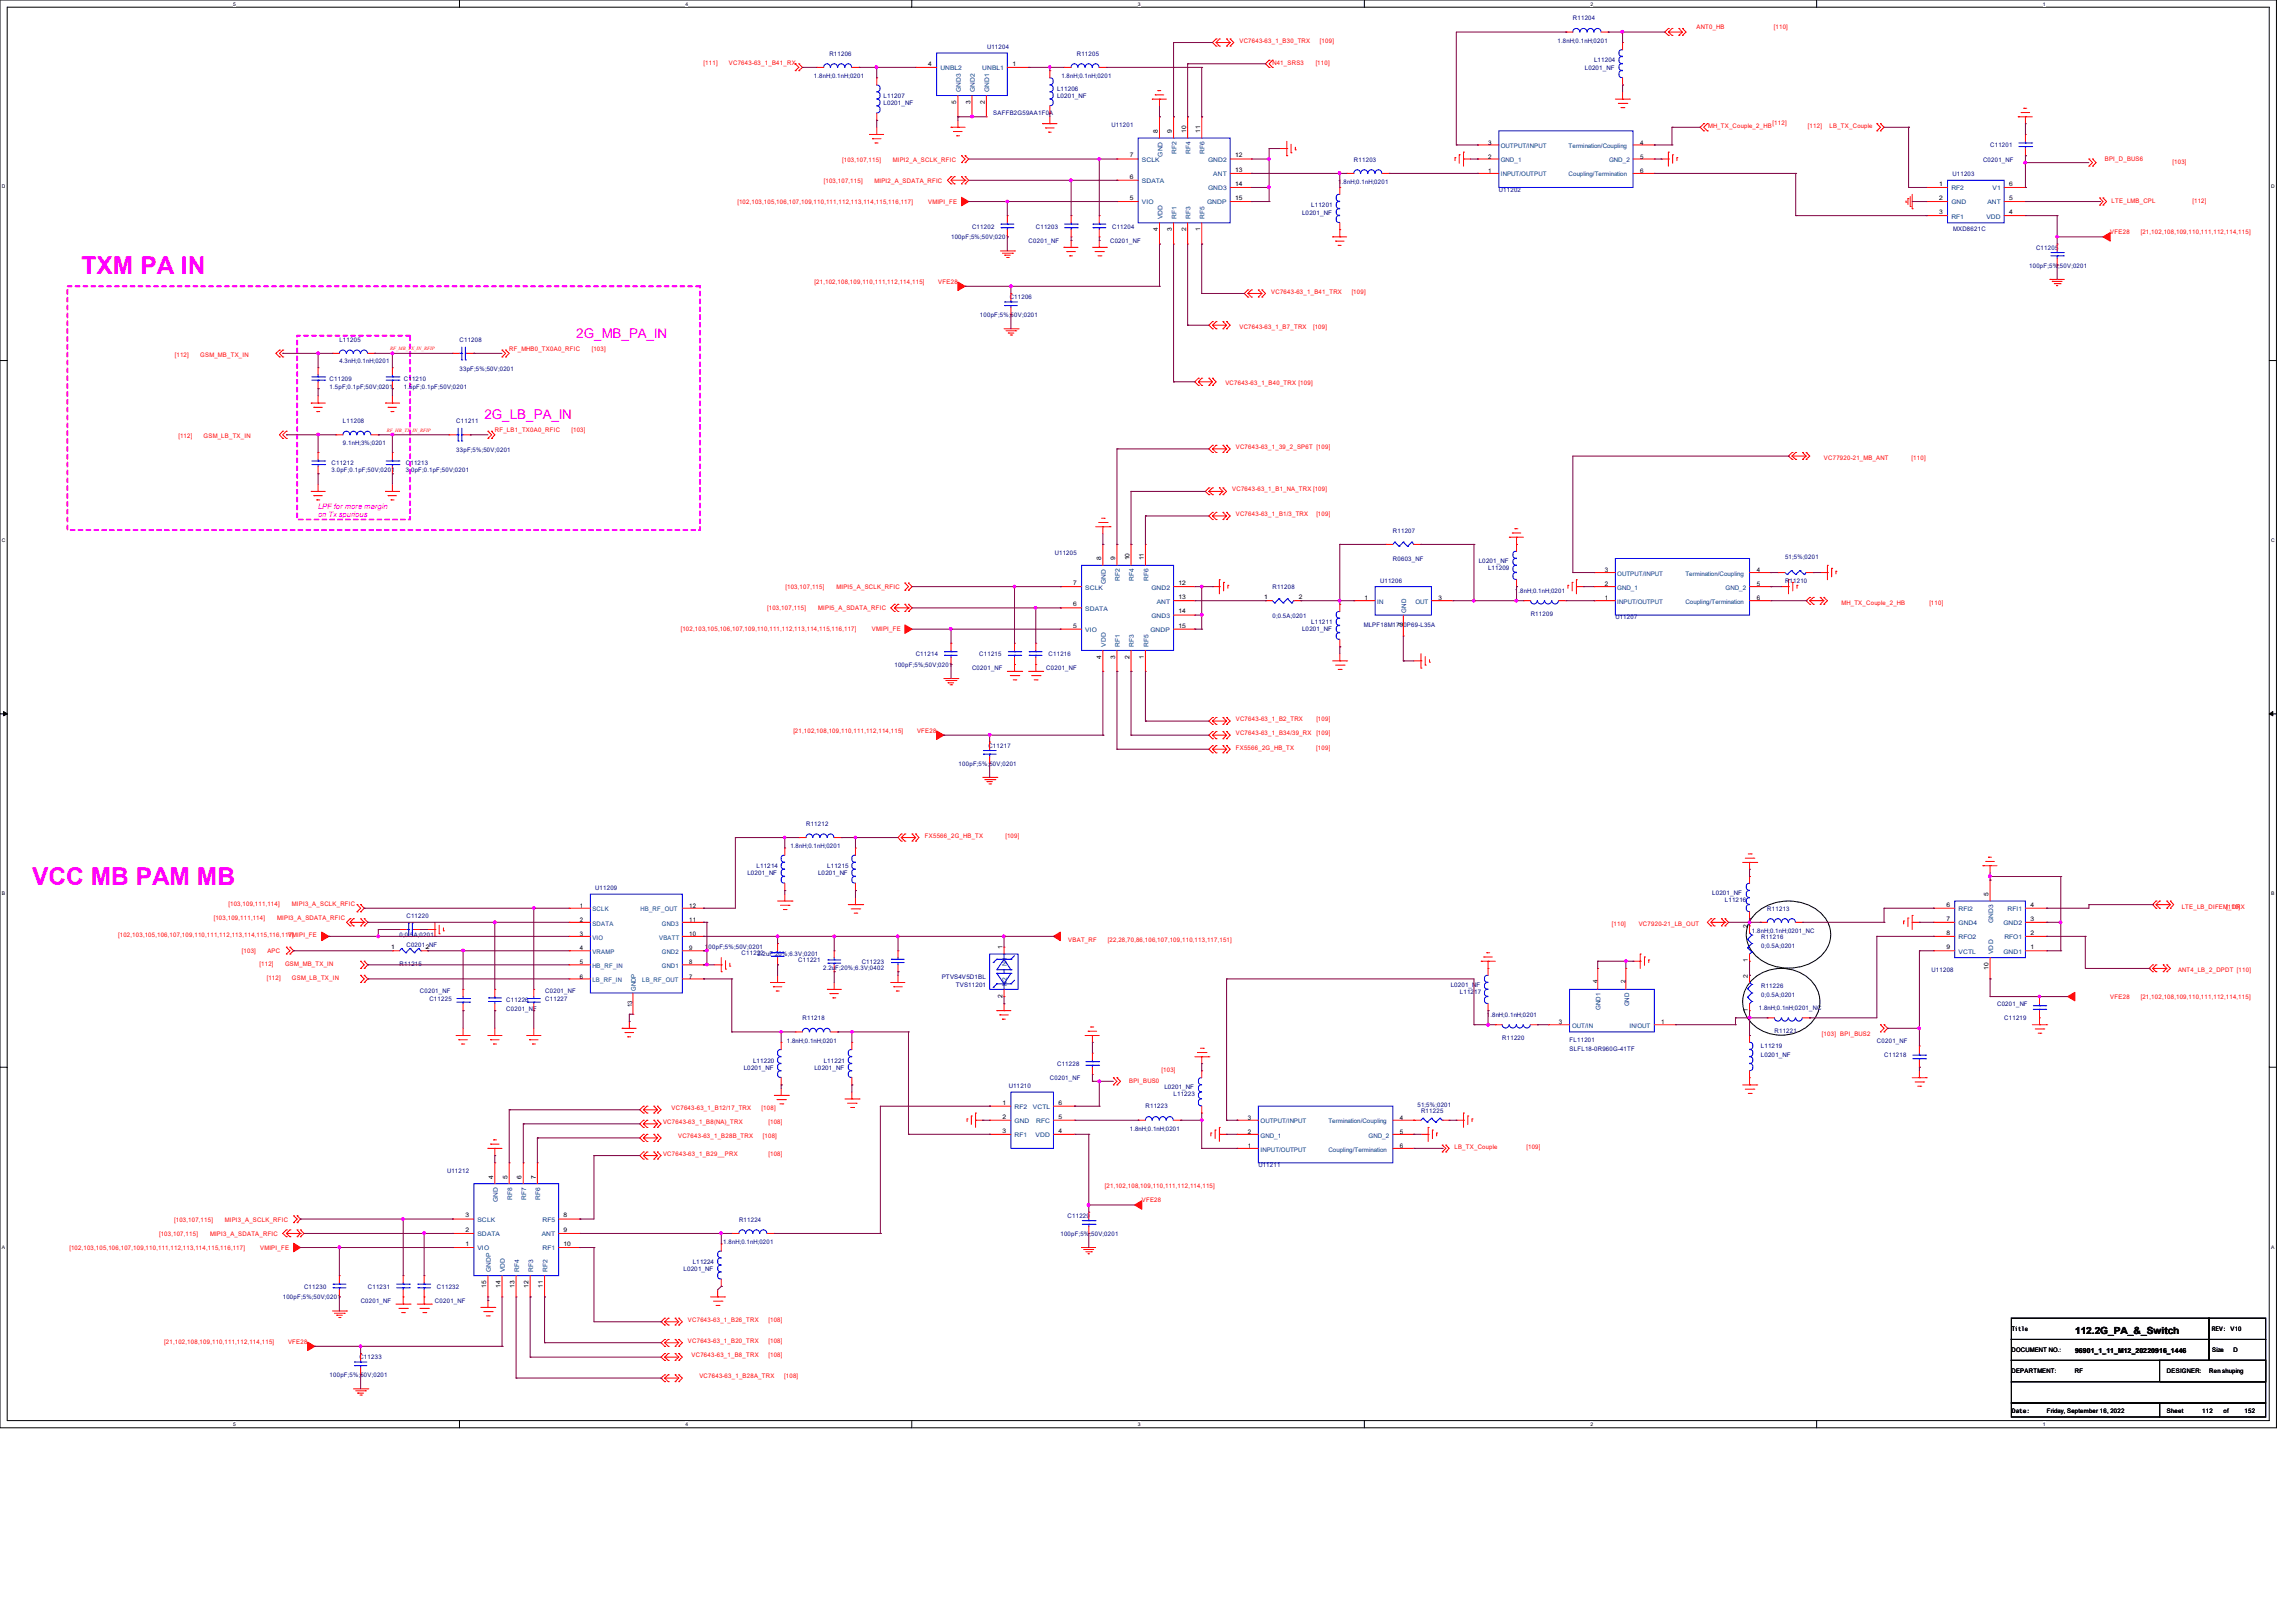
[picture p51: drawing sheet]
<svg xmlns="http://www.w3.org/2000/svg" width="297mm" height="210mm" viewBox="0 0 297 210" stroke-linecap="round" stroke-linejoin="round" font-family="sans-serif">
<defs><g id="words">
<g font-size="3.2" fill="#f0f">
<text x="10.5" y="35.4">TXM PA IN</text>
<text x="4.1" y="114.6">VCC MB PAM MB</text>
</g>
<g font-size="1.7" fill="#f0f">
<text x="74.5" y="43.7">2G_MB_PA_IN</text>
<text x="62.7" y="54.2">2G_LB_PA_IN</text>
</g>
<text font-size="1.3" x="268.4" y="172.6">112.2G_PA_&amp;_Switch</text>
<g font-size="1" fill="#f0f">
<text x="41.1" y="65.9">LPF for more margin</text>
<text x="41.1" y="66.9">on Tx spurious</text>
</g>
<text font-size=".9" x="268.4" y="175">96901_1_11_M12_20220916_1446</text>
<g font-size=".8" fill="#f00">
<text x="160.3" y="5.5">VC7643-63_1_B30_TRX</text>
<text x="170.7" y="5.5">[109]</text>
<text x="219.5" y="3.7">ANT0_HB</text>
<text x="229.5" y="3.7">[110]</text>
<text x="91" y="8.4">[111]</text>
<text x="94.3" y="8.4">VC7643-63_1_B41_RX</text>
<text x="164.6" y="8.4">N41_SRS3</text>
<text x="170.2" y="8.4">[110]</text>
<text x="221" y="16.6">MH_TX_Couple_2_HB</text>
<text x="229.3" y="16.1">[112]</text>
<text x="233.9" y="16.6">[112]</text>
<text x="236.7" y="16.6">LB_TX_Couple</text>
<text x="106.6" y="23.6">[103,107,115]</text>
<text x="108.9" y="20.9">[103,107,115]</text>
<text x="113.1" y="23.6">MIPI2_A_SDATA_RFIC</text>
<text x="115.5" y="20.9">MIPI2_A_SCLK_RFIC</text>
<text x="272.3" y="20.8">BPI_D_BUS6</text>
<text x="281" y="21.3">[103]</text>
<text x="95.4" y="26.4">[102,103,105,106,107,109,110,111,112,113,114,115,116,117]</text>
<text x="120.1" y="26.4">VMIPI_FE</text>
<text x="273.2" y="26.2">LTE_LMB_CPL</text>
<text x="283.6" y="26.2">[112]</text>
<text x="273" y="30.3">VFE28</text>
<text x="276.9" y="30.3">[21,102,108,109,110,111,112,114,115]</text>
<text x="105.4" y="36.7">[21,102,108,109,110,111,112,114,115]</text>
<text x="121.4" y="36.7">VFE28</text>
<text x="164.4" y="38">VC7643-63_1_B41_TRX</text>
<text x="174.8" y="38">[109]</text>
<text x="22.6" y="46.1">[112]</text>
<text x="25.9" y="46.1">GSM_MB_TX_IN</text>
<text x="65.9" y="45.4">RF_MHB0_TX0A0_RFIC</text>
<text x="76.5" y="45.4">[103]</text>
<text x="160.3" y="42.6">VC7643-63_1_B7_TRX</text>
<text x="169.9" y="42.6">[109]</text>
<text x="158.5" y="49.9">VC7643-63_1_B40_TRX [109]</text>
<text x="23.1" y="56.6">[112]</text>
<text x="26.3" y="56.6">GSM_LB_TX_IN</text>
<text x="64" y="55.9">RF_LB1_TX0A0_RFIC</text>
<text x="73.9" y="55.9">[103]</text>
<text x="159.9" y="58.1">VC7643-63_1_39_2_SP6T [109]</text>
<text x="235.9" y="59.5">VC77920-21_MB_ANT</text>
<text x="247.3" y="59.5">[110]</text>
<text x="159.4" y="63.6">VC7643-63_1_B1_NA_TRX [109]</text>
<text x="159.9" y="66.8">VC7643-63_1_B1/3_TRX</text>
<text x="170.3" y="66.8">[109]</text>
<text x="101.6" y="76.2">[103,107,115]</text>
<text x="108.2" y="76.2">MIPI5_A_SCLK_RFIC</text>
<text x="88.1" y="81.7">[102,103,105,106,107,109,110,111,112,113,114,115,116,117]</text>
<text x="99.2" y="79">[103,107,115]</text>
<text x="105.8" y="79">MIPI5_A_SDATA_RFIC</text>
<text x="112.8" y="81.7">VMIPI_FE</text>
<text x="238.2" y="78.2">MH_TX_Couple_2_HB</text>
<text x="249.6" y="78.2">[110]</text>
<text x="102.6" y="94.8">[21,102,108,109,110,111,112,114,115]</text>
<text x="118.6" y="94.8">VFE28</text>
<text x="159.9" y="95.2">VC7643-63_1_B34/39_RX</text>
<text x="159.9" y="93.3">VC7643-63_1_B2_TRX</text>
<text x="170.3" y="95.2">[109]</text>
<text x="170.3" y="93.3">[109]</text>
<text x="159.9" y="97">FX5566_2G_HB_TX</text>
<text x="170.3" y="97">[109]</text>
<text x="119.6" y="108.4">FX5566_2G_HB_TX</text>
<text x="130.1" y="108.4">[109]</text>
<text x="27.6" y="119">[103,109,111,114]</text>
<text x="29.6" y="117.2">[103,109,111,114]</text>
<text x="35.9" y="119">MIPI3_A_SDATA_RFIC</text>
<text x="37.8" y="117.2">MIPI3_A_SCLK_RFIC</text>
<text x="208.5" y="119.8">[110]</text>
<text x="212" y="119.8">VC7920-21_LB_OUT</text>
<text x="282.2" y="117.6">LTE_LB_DIFEM_DRX</text>
<text x="288" y="117.6">[110]</text>
<text x="15.3" y="121.3">[102,103,105,106,107,109,110,111,112,113,114,115,116,117]</text>
<text x="31.3" y="123.3">[103]</text>
<text x="33.6" y="125">[112]</text>
<text x="34.6" y="123.3">APC</text>
<text x="36.9" y="125">GSM_MB_TX_IN</text>
<text x="37.3" y="121.3">VMIPI_FE</text>
<text x="138.2" y="121.9">VBAT_RF</text>
<text x="143.3" y="121.9">[22,28,70,86,106,107,109,110,113,117,151]</text>
<text x="281.7" y="125.8">ANT4_LB_2_DPDT [110]</text>
<text x="34.5" y="126.8">[112]</text>
<text x="37.8" y="126.8">GSM_LB_TX_IN</text>
<text x="273" y="129.2">VFE28</text>
<text x="276.9" y="129.2">[21,102,108,109,110,111,112,114,115]</text>
<text x="235.7" y="134.1">[103] BPI_BUS2</text>
<text x="86.9" y="143.6">VC7643-63_1_B12/17_TRX</text>
<text x="98.5" y="143.6">[108]</text>
<text x="146.1" y="140.1">BPI_BUS0</text>
<text x="150.3" y="138.8">[103]</text>
<text x="85.8" y="149.6">VC7643-63_1_B29__PRX</text>
<text x="85.8" y="145.5">VC7643-63_1_B8(NA)_TRX</text>
<text x="87.7" y="147.3">VC7643-63_1_B28B_TRX</text>
<text x="98.7" y="147.3">[108]</text>
<text x="99.4" y="149.6">[108]</text>
<text x="99.4" y="145.5">[108]</text>
<text x="188.1" y="148.7">LB_TX_Couple</text>
<text x="197.5" y="148.7">[109]</text>
<text x="142.9" y="153.8">[21,102,108,109,110,111,112,114,115]</text>
<text x="147.7" y="155.6">VFE28</text>
<text x="9" y="161.7">[102,103,105,106,107,109,110,111,112,113,114,115,116,117]</text>
<text x="20.6" y="159.9">[103,107,115]</text>
<text x="22.5" y="158.1">[103,107,115]</text>
<text x="27.2" y="159.9">MIPI3_A_SDATA_RFIC</text>
<text x="29.1" y="158.1">MIPI3_A_SCLK_RFIC</text>
<text x="33.7" y="161.7">VMIPI_FE</text>
<text x="21.3" y="173.9">[21,102,108,109,110,111,112,114,115]</text>
<text x="37.3" y="173.9">VFE28</text>
<text x="89" y="171">VC7643-63_1_B26_TRX</text>
<text x="89" y="173.8">VC7643-63_1_B20_TRX</text>
<text x="99.4" y="171">[108]</text>
<text x="99.4" y="173.8">[108]</text>
<text x="89.5" y="175.6">VC7643-63_1_B8_TRX</text>
<text x="90.5" y="178.4">VC7643-63_1_B28A_TRX</text>
<text x="99.4" y="175.6">[108]</text>
<text x="101.4" y="178.4">[108]</text>
</g>
<g font-size=".8" fill="#000080">
<text x="201.5" y="5.5">1.8nH;0.1nH;0201</text>
<text x="203.5" y="2.6">R11204</text>
<text x="105.3" y="10.1">1.8nH;0.1nH;0201</text>
<text x="107.3" y="7.2">R11206</text>
<text x="127.7" y="6.4">U11204</text>
<text x="136.7" y="11.8">L11206</text>
<text x="137.3" y="10.1">1.8nH;0.1nH;0201</text>
<text x="139.3" y="7.2">R11205</text>
<text x="205" y="9">L0201_NF</text>
<text x="206.2" y="8.1">L11204</text>
<text x="114.3" y="12.7">L11207</text>
<text x="114.3" y="13.6">L0201_NF</text>
<text x="128.5" y="14.9">SAFFB2G59AA1F0A</text>
<text x="136.7" y="12.7">L0201_NF</text>
<text x="143.8" y="16.4">U11201</text>
<text x="173.1" y="23.8">1.8nH;0.1nH;0201</text>
<text x="175.1" y="20.9">R11203</text>
<text x="252.6" y="22.8">U11203</text>
<text x="256.5" y="20.9">C0201_NF</text>
<text x="257.4" y="19">C11201</text>
<text x="125.7" y="29.6">C11202</text>
<text x="134" y="29.6">C11203</text>
<text x="143.9" y="29.6">C11204</text>
<text x="168.4" y="27.8">L0201_NF</text>
<text x="169.6" y="26.8">L11201</text>
<text x="193.9" y="24.8">U11202</text>
<text x="252.7" y="29.9">MXD8621C</text>
<text x="123" y="30.9">100pF;5%;50V;0201</text>
<text x="133.1" y="31.4">C0201_NF</text>
<text x="143.6" y="31.4">C0201_NF</text>
<text x="262.5" y="34.6">100pF;5%;50V;0201</text>
<text x="263.4" y="32.3">C11205</text>
<text x="126.8" y="41">100pF;5%;50V;0201</text>
<text x="130.6" y="38.7">C11206</text>
<text x="43.9" y="44.2">L11205</text>
<text x="43.9" y="47">4.3nH;0.1nH;0201</text>
<text x="59.4" y="44.2">C11208</text>
<text x="59.4" y="48">33pF;5%;50V;0201</text>
<text x="42.6" y="49.2">C11209</text>
<text x="42.6" y="50.3">1.5pF;0.1pF;50V;0201</text>
<text x="52.2" y="49.2">C11210</text>
<text x="52.2" y="50.3">1.5pF;0.1pF;50V;0201</text>
<text x="44.4" y="54.7">L11208</text>
<text x="44.4" y="57.6">9.1nH;3%;0201</text>
<text x="59" y="54.7">C11211</text>
<text x="59" y="58.5">33pF;5%;50V;0201</text>
<text x="42.9" y="60.2">C11212</text>
<text x="42.9" y="61">3.0pF;0.1pF;50V;0201</text>
<text x="52.5" y="60.2">C11213</text>
<text x="52.5" y="61">3.0pF;0.1pF;50V;0201</text>
<text x="136.4" y="71.8">U11205</text>
<text x="180.2" y="68.9">R11207</text>
<text x="164.6" y="76.2">R11208</text>
<text x="178.5" y="75.4">U11206</text>
<text x="180.2" y="72.6">R0603_NF</text>
<text x="191.3" y="72.8">L0201_NF</text>
<text x="192.5" y="73.7">L11209</text>
<text x="196" y="76.8">1.8nH;0.1nH;0201</text>
<text x="230.9" y="75.4">R11210</text>
<text x="230.9" y="72.3">51;5%;0201</text>
<text x="164.6" y="80">0;0.5A;0201</text>
<text x="168.4" y="81.7">L0201_NF</text>
<text x="169.6" y="80.8">L11211</text>
<text x="176.4" y="81.1">MLPF18M1700P69-L35A</text>
<text x="198" y="79.7">R11209</text>
<text x="209" y="80.1">U11207</text>
<text x="115.7" y="86.3">100pF;5%;50V;0201</text>
<text x="118.5" y="84.9">C11214</text>
<text x="125.7" y="86.7">C0201_NF</text>
<text x="126.7" y="84.9">C11215</text>
<text x="135.3" y="86.7">C0201_NF</text>
<text x="135.6" y="84.9">C11216</text>
<text x="124" y="99.1">100pF;5%;50V;0201</text>
<text x="127.9" y="96.8">C11217</text>
<text x="104.3" y="106.8">R11212</text>
<text x="96.7" y="113.2">L0201_NF</text>
<text x="97.9" y="112.4">L11214</text>
<text x="102.2" y="109.8">1.8nH;0.1nH;0201</text>
<text x="105.8" y="113.2">L0201_NF</text>
<text x="107" y="112.4">L11215</text>
<text x="52.6" y="118.7">C11220</text>
<text x="77" y="115.2">U11209</text>
<text x="221.5" y="115.8">L0201_NF</text>
<text x="223.1" y="116.7">L11216</text>
<text x="228.6" y="117.8">R11213</text>
<text x="51.7" y="125">R11215</text>
<text x="51.7" y="121.2">0;0.5A;0201</text>
<text x="52.6" y="122.5">C0201_NF</text>
<text x="91.2" y="122.8">100pF;5%;50V;0201</text>
<text x="95.9" y="123.6">C11222</text>
<text x="98" y="123.7">2.2uF;20%;6.3V;0201</text>
<text x="103.3" y="124.5">C11221</text>
<text x="106.5" y="125.5">2.2uF;20%;6.3V;0402</text>
<text x="111.5" y="124.7">C11223</text>
<text x="226.6" y="120.7">1.8nH;0.1nH;0201_NC</text>
<text x="227.8" y="121.5">R11216</text>
<text x="227.8" y="122.6">0;0.5A;0201</text>
<text x="249.9" y="125.8">U11208</text>
<text x="54.3" y="128.4">C0201_NF</text>
<text x="55.5" y="129.5">C11225</text>
<text x="65.5" y="129.7">C11226</text>
<text x="65.5" y="130.8">C0201_NF</text>
<text x="70.5" y="129.5">C11227</text>
<text x="70.5" y="128.4">C0201_NF</text>
<text x="103.8" y="132">R11218</text>
<text x="121.8" y="126.6">PTVS4V5D1BL</text>
<text x="123.7" y="127.7">TVS11201</text>
<text x="187.7" y="127.7">L0201_NF</text>
<text x="188.8" y="128.6">L11217</text>
<text x="192.3" y="131.6">1.8nH;0.1nH;0201</text>
<text x="227.5" y="130.7">1.8nH;0.1nH;0201_NC</text>
<text x="227.8" y="127.9">R11226</text>
<text x="227.8" y="129">0;0.5A;0201</text>
<text x="258.3" y="130.2">C0201_NF</text>
<text x="259.3" y="132">C11219</text>
<text x="97.4" y="137.5">L11220</text>
<text x="101.8" y="134.9">1.8nH;0.1nH;0201</text>
<text x="106.6" y="137.5">L11221</text>
<text x="136.7" y="137.9">C11228</text>
<text x="194.3" y="134.5">R11220</text>
<text x="203" y="134.8">FL11201</text>
<text x="203" y="135.9">SLFL18-0R960G-41TF</text>
<text x="227.8" y="135.6">L11219</text>
<text x="227.8" y="136.7">L0201_NF</text>
<text x="229.5" y="133.6">R11221</text>
<text x="242.8" y="135">C0201_NF</text>
<text x="243.7" y="136.8">C11218</text>
<text x="96.2" y="138.4">L0201_NF</text>
<text x="105.4" y="138.4">L0201_NF</text>
<text x="130.5" y="140.8">U11210</text>
<text x="135.8" y="139.8">C0201_NF</text>
<text x="148.2" y="143.4">R11223</text>
<text x="150.6" y="141">L0201_NF</text>
<text x="151.8" y="141.9">L11223</text>
<text x="183.4" y="143.3">51;5%;0201</text>
<text x="146.1" y="146.3">1.8nH;0.1nH;0201</text>
<text x="183.8" y="144.1">R11225</text>
<text x="57.8" y="151.8">U11212</text>
<text x="162.8" y="151">U11211</text>
<text x="93.6" y="161">1.8nH;0.1nH;0201</text>
<text x="95.6" y="158.1">R11224</text>
<text x="137.2" y="159.9">100pF;5%;50V;0201</text>
<text x="138.1" y="157.6">C11229</text>
<text x="39.3" y="166.8">C11230</text>
<text x="47.6" y="166.8">C11231</text>
<text x="56.5" y="166.8">C11232</text>
<text x="88.4" y="164.5">L0201_NF</text>
<text x="89.6" y="163.5">L11224</text>
<text x="36.6" y="168.1">100pF;5%;50V;0201</text>
<text x="46.7" y="168.6">C0201_NF</text>
<text x="56.3" y="168.6">C0201_NF</text>
<text x="42.6" y="178.2">100pF;5%;50V;0201</text>
<text x="46.5" y="175.9">C11233</text>
</g>
<g font-size=".8">
<text x="120.1" y="8.5">4</text>
<text x="131" y="8.5">1</text>
<text x="123.7" y="13.4" transform="rotate(-90 123.7 13.4)">5</text>
<text x="125.5" y="13.4" transform="rotate(-90 125.5 13.4)">3</text>
<text x="127.4" y="13.4" transform="rotate(-90 127.4 13.4)">2</text>
<text x="149.8" y="17.2" transform="rotate(-90 149.8 17.2)">8</text>
<text x="151.6" y="17.2" transform="rotate(-90 151.6 17.2)">9</text>
<text x="153.4" y="17.2" transform="rotate(-90 153.4 17.2)">10</text>
<text x="155.2" y="17.2" transform="rotate(-90 155.2 17.2)">11</text>
<text x="146.2" y="23.1">6</text>
<text x="146.2" y="20.4">7</text>
<text x="159.8" y="20.4">12</text>
<text x="159.8" y="22.2">13</text>
<text x="192.5" y="18.7">3</text>
<text x="192.5" y="20.5">2</text>
<text x="192.5" y="22.4">1</text>
<text x="212.2" y="20.5">5</text>
<text x="212.2" y="22.4">6</text>
<text x="212.2" y="18.7">4</text>
<text x="146.2" y="25.9">5</text>
<text x="149.8" y="29.9" transform="rotate(-90 149.8 29.9)">4</text>
<text x="151.6" y="29.9" transform="rotate(-90 151.6 29.9)">3</text>
<text x="153.4" y="29.9" transform="rotate(-90 153.4 29.9)">2</text>
<text x="155.2" y="29.9" transform="rotate(-90 155.2 29.9)">1</text>
<text x="159.8" y="24">14</text>
<text x="159.8" y="25.9">15</text>
<text x="250.9" y="24">1</text>
<text x="250.9" y="25.9">2</text>
<text x="250.9" y="27.7">3</text>
<text x="259.9" y="27.7">4</text>
<text x="259.9" y="25.9">5</text>
<text x="259.9" y="24">6</text>
<text x="138.8" y="75.7">7</text>
<text x="142.5" y="72.5" transform="rotate(-90 142.5 72.5)">8</text>
<text x="144.3" y="72.5" transform="rotate(-90 144.3 72.5)">9</text>
<text x="146.1" y="72.5" transform="rotate(-90 146.1 72.5)">10</text>
<text x="148" y="72.5" transform="rotate(-90 148 72.5)">11</text>
<text x="152.5" y="75.7">12</text>
<text x="152.5" y="77.5">13</text>
<text x="163.5" y="77.5">1</text>
<text x="168" y="77.5">2</text>
<text x="176.5" y="77.7">1</text>
<text x="186.1" y="77.7">3</text>
<text x="207.6" y="74">3</text>
<text x="207.6" y="75.9">2</text>
<text x="207.6" y="77.7">1</text>
<text x="227.2" y="75.9">5</text>
<text x="227.2" y="77.7">6</text>
<text x="227.2" y="74">4</text>
<text x="138.8" y="81.2">5</text>
<text x="138.8" y="78.4">6</text>
<text x="152.5" y="79.4">14</text>
<text x="152.5" y="81.2">15</text>
<text x="181.5" y="80.9" transform="rotate(-90 181.5 80.9)">2</text>
<text x="142.5" y="85.2" transform="rotate(-90 142.5 85.2)">4</text>
<text x="144.3" y="85.2" transform="rotate(-90 144.3 85.2)">3</text>
<text x="146.1" y="85.2" transform="rotate(-90 146.1 85.2)">2</text>
<text x="148" y="85.2" transform="rotate(-90 148 85.2)">1</text>
<text x="75" y="117.5">1</text>
<text x="75" y="119.3">2</text>
<text x="89.2" y="119.3">11</text>
<text x="89.2" y="117.5">12</text>
<text x="251.8" y="117.3">6</text>
<text x="251.8" y="119.1">7</text>
<text x="257.2" y="115.9" transform="rotate(-90 257.2 115.9)">5</text>
<text x="262.7" y="119.1">3</text>
<text x="262.7" y="117.3">4</text>
<text x="50.6" y="122.8">1</text>
<text x="55.1" y="122.8">2</text>
<text x="75" y="122.9">4</text>
<text x="75" y="121.1">3</text>
<text x="75" y="124.8">5</text>
<text x="89.2" y="124.8">8</text>
<text x="89.2" y="122.9">9</text>
<text x="89.2" y="121.1">10</text>
<text x="129.7" y="122.8" transform="rotate(-90 129.7 122.8)">1</text>
<text x="226.1" y="124.5" transform="rotate(-90 226.1 124.5)">1</text>
<text x="226.1" y="120.1" transform="rotate(-90 226.1 120.1)">2</text>
<text x="251.8" y="120.9">8</text>
<text x="251.8" y="122.8">9</text>
<text x="257.2" y="125.5" transform="rotate(-90 257.2 125.5)">10</text>
<text x="262.7" y="122.8">1</text>
<text x="262.7" y="120.9">2</text>
<text x="75" y="126.6">6</text>
<text x="81.8" y="130.3" transform="rotate(-90 81.8 130.3)">13</text>
<text x="89.2" y="126.6">7</text>
<text x="129.7" y="129.1" transform="rotate(-90 129.7 129.1)">2</text>
<text x="206.6" y="127.1" transform="rotate(-90 206.6 127.1)">4</text>
<text x="210.3" y="127.1" transform="rotate(-90 210.3 127.1)">2</text>
<text x="226.1" y="131" transform="rotate(-90 226.1 131)">1</text>
<text x="226.1" y="126.5" transform="rotate(-90 226.1 126.5)">2</text>
<text x="201.6" y="132.5">3</text>
<text x="214.9" y="132.5">1</text>
<text x="129.7" y="142.9">1</text>
<text x="136.9" y="142.9">6</text>
<text x="129.7" y="144.7">2</text>
<text x="129.7" y="146.6">3</text>
<text x="136.9" y="146.6">4</text>
<text x="136.9" y="144.7">5</text>
<text x="161.4" y="144.9">3</text>
<text x="161.4" y="146.7">2</text>
<text x="161.4" y="148.5">1</text>
<text x="181.1" y="146.7">5</text>
<text x="181.1" y="148.5">6</text>
<text x="181.1" y="144.9">4</text>
<text x="63.8" y="152.5" transform="rotate(-90 63.8 152.5)">4</text>
<text x="65.7" y="152.5" transform="rotate(-90 65.7 152.5)">5</text>
<text x="67.5" y="152.5" transform="rotate(-90 67.5 152.5)">6</text>
<text x="69.3" y="152.5" transform="rotate(-90 69.3 152.5)">7</text>
<text x="60.2" y="161.2">1</text>
<text x="60.2" y="159.4">2</text>
<text x="60.2" y="157.5">3</text>
<text x="72.9" y="157.5">8</text>
<text x="72.9" y="159.4">9</text>
<text x="72.9" y="161.2">10</text>
<text x="62.9" y="166.6" transform="rotate(-90 62.9 166.6)">15</text>
<text x="64.7" y="166.6" transform="rotate(-90 64.7 166.6)">14</text>
<text x="66.5" y="166.6" transform="rotate(-90 66.5 166.6)">13</text>
<text x="68.4" y="166.6" transform="rotate(-90 68.4 166.6)">12</text>
<text x="70.2" y="166.6" transform="rotate(-90 70.2 166.6)">11</text>
<text x="260.2" y="172.2">Title</text>
<text x="286.1" y="172.2">REV: V10</text>
<text x="260.2" y="175">DOCUMENT NO.:</text>
<text x="260.2" y="177.7">DEPARTMENT:</text>
<text x="268.4" y="177.7">RF</text>
<text x="280.3" y="177.7">DESIGNER:</text>
<text x="285.8" y="177.7">Ren shuping</text>
<text x="286.1" y="175">Size</text>
<text x="288.9" y="175">D</text>
<text x="260.3" y="182.8">Date:</text>
<text x="264.8" y="182.8">Friday, September 16, 2022</text>
<text x="280.3" y="182.8">Sheet</text>
<text x="284.9" y="182.8">112</text>
<text x="287.6" y="182.8">of</text>
<text x="290.3" y="182.8">152</text>
</g>
<g font-size=".8" fill="#004080">
<text x="121.6" y="9.1">UNBL2</text>
<text x="124.3" y="11.9" transform="rotate(-90 124.3 11.9)">GND3</text>
<text x="126.1" y="11.9" transform="rotate(-90 126.1 11.9)">GND2</text>
<text x="127.1" y="9.1">UNBL1</text>
<text x="128" y="11.9" transform="rotate(-90 128 11.9)">GND1</text>
<text x="147.7" y="23.7">SDATA</text>
<text x="147.7" y="21">SCLK</text>
<text x="150.4" y="20.3" transform="rotate(-90 150.4 20.3)">GND</text>
<text x="152.2" y="19.9" transform="rotate(-90 152.2 19.9)">RF2</text>
<text x="154" y="19.9" transform="rotate(-90 154 19.9)">RF4</text>
<text x="155.8" y="19.9" transform="rotate(-90 155.8 19.9)">RF6</text>
<text x="156.3" y="21">GND2</text>
<text x="156.9" y="22.8">ANT</text>
<text x="194.1" y="19.2">OUTPUT/INPUT</text>
<text x="194.1" y="21">GND_1</text>
<text x="194.1" y="22.8">INPUT/OUTPUT</text>
<text x="202.9" y="19.2">Termination/Coupling</text>
<text x="202.9" y="22.8">Coupling/Termination</text>
<text x="208.1" y="21">GND_2</text>
<text x="147.7" y="26.5">VIO</text>
<text x="150.4" y="28.3" transform="rotate(-90 150.4 28.3)">VDD</text>
<text x="152.2" y="28.3" transform="rotate(-90 152.2 28.3)">RF1</text>
<text x="154" y="28.3" transform="rotate(-90 154 28.3)">RF3</text>
<text x="155.8" y="28.3" transform="rotate(-90 155.8 28.3)">RF5</text>
<text x="156.1" y="26.5">GNDP</text>
<text x="156.3" y="24.6">GND3</text>
<text x="252.4" y="24.6">RF2</text>
<text x="252.4" y="26.5">GND</text>
<text x="252.4" y="28.3">RF1</text>
<text x="256.9" y="28.3">VDD</text>
<text x="257.1" y="26.5">ANT</text>
<text x="257.8" y="24.6">V1</text>
<text x="140.4" y="76.3">SCLK</text>
<text x="143" y="75.6" transform="rotate(-90 143 75.6)">GND</text>
<text x="144.9" y="75.2" transform="rotate(-90 144.9 75.2)">RF2</text>
<text x="146.7" y="75.2" transform="rotate(-90 146.7 75.2)">RF4</text>
<text x="148.5" y="75.2" transform="rotate(-90 148.5 75.2)">RF6</text>
<text x="148.9" y="76.3">GND2</text>
<text x="209.2" y="74.5">OUTPUT/INPUT</text>
<text x="209.2" y="76.3">GND_1</text>
<text x="218" y="74.5">Termination/Coupling</text>
<text x="223.2" y="76.3">GND_2</text>
<text x="140.4" y="81.8">VIO</text>
<text x="140.4" y="79">SDATA</text>
<text x="143" y="83.7" transform="rotate(-90 143 83.7)">VDD</text>
<text x="144.9" y="83.7" transform="rotate(-90 144.9 83.7)">RF1</text>
<text x="146.7" y="83.7" transform="rotate(-90 146.7 83.7)">RF3</text>
<text x="148.5" y="83.7" transform="rotate(-90 148.5 83.7)">RF5</text>
<text x="148.8" y="81.8">GNDP</text>
<text x="148.9" y="80">GND3</text>
<text x="149.6" y="78.1">ANT</text>
<text x="178.1" y="78.1">IN</text>
<text x="181.9" y="79.3" transform="rotate(-90 181.9 79.3)">GND</text>
<text x="183.1" y="78.1">OUT</text>
<text x="209.2" y="78.1">INPUT/OUTPUT</text>
<text x="218" y="78.1">Coupling/Termination</text>
<text x="76.6" y="117.9">SCLK</text>
<text x="76.6" y="119.8">SDATA</text>
<text x="82.9" y="117.9">HB_RF_OUT</text>
<text x="85.6" y="119.8">GND3</text>
<text x="253.4" y="117.9">RFI2</text>
<text x="253.4" y="119.7">GND4</text>
<text x="257.8" y="119.5" transform="rotate(-90 257.8 119.5)">GND3</text>
<text x="259.2" y="119.7">GND2</text>
<text x="259.7" y="117.9">RFI1</text>
<text x="76.6" y="121.6">VIO</text>
<text x="76.6" y="123.4">VRAMP</text>
<text x="76.6" y="125.2">HB_RF_IN</text>
<text x="85.3" y="121.6">VBATT</text>
<text x="85.6" y="125.2">GND1</text>
<text x="85.6" y="123.4">GND2</text>
<text x="130.3" y="125" transform="rotate(-90 130.3 125)">N1</text>
<text x="253.4" y="121.5">RFO2</text>
<text x="253.4" y="123.4">VCTL</text>
<text x="257.8" y="123.4" transform="rotate(-90 257.8 123.4)">VDD</text>
<text x="259.2" y="123.4">GND1</text>
<text x="259.3" y="121.5">RFO1</text>
<text x="76.6" y="127">LB_RF_IN</text>
<text x="82.3" y="128.2" transform="rotate(-90 82.3 128.2)">GNDP</text>
<text x="83.1" y="127">LB_RF_OUT</text>
<text x="130.3" y="127.5" transform="rotate(-90 130.3 127.5)">N2</text>
<text x="207.1" y="130.7" transform="rotate(-90 207.1 130.7)">GND1</text>
<text x="210.7" y="130.2" transform="rotate(-90 210.7 130.2)">GND</text>
<text x="203.4" y="133">OUT/IN</text>
<text x="210.8" y="133">IN/OUT</text>
<text x="131.2" y="143.5">RF2</text>
<text x="133.6" y="143.5">VCTL</text>
<text x="131.2" y="145.3">GND</text>
<text x="131.2" y="147.2">RF1</text>
<text x="134" y="147.2">VDD</text>
<text x="134" y="145.3">RFC</text>
<text x="163.1" y="145.3">OUTPUT/INPUT</text>
<text x="163.1" y="147.2">GND_1</text>
<text x="163.1" y="149">INPUT/OUTPUT</text>
<text x="171.8" y="145.3">Termination/Coupling</text>
<text x="171.8" y="149">Coupling/Termination</text>
<text x="177" y="147.2">GND_2</text>
<text x="64.4" y="155.6" transform="rotate(-90 64.4 155.6)">GND</text>
<text x="66.3" y="155.2" transform="rotate(-90 66.3 155.2)">RF8</text>
<text x="68.1" y="155.2" transform="rotate(-90 68.1 155.2)">RF7</text>
<text x="69.9" y="155.2" transform="rotate(-90 69.9 155.2)">RF6</text>
<text x="61.8" y="161.8">VIO</text>
<text x="61.8" y="160">SDATA</text>
<text x="61.8" y="158.1">SCLK</text>
<text x="70.1" y="160">ANT</text>
<text x="70.2" y="158.1">RF5</text>
<text x="70.2" y="161.8">RF1</text>
<text x="63.5" y="164.6" transform="rotate(-90 63.5 164.6)">GNDP</text>
<text x="65.3" y="164.6" transform="rotate(-90 65.3 164.6)">VDD</text>
<text x="67.1" y="164.6" transform="rotate(-90 67.1 164.6)">RF4</text>
<text x="69" y="164.6" transform="rotate(-90 69 164.6)">RF3</text>
<text x="70.8" y="164.6" transform="rotate(-90 70.8 164.6)">RF2</text>
</g>
<g font-size=".6">
<text x="30.2" y=".7">5</text>
<text x="88.7" y=".7">4</text>
<text x="147.2" y=".7">3</text>
<text x="205.7" y=".7">2</text>
<text x="264.2" y=".7">1</text>
<text x=".3" y="24.4">D</text>
<text x="293.8" y="24.4">D</text>
<text x=".3" y="70.1">C</text>
<text x="293.8" y="70.1">C</text>
<text x=".3" y="115.8">B</text>
<text x="293.8" y="115.8">B</text>
<text x=".3" y="161.5">A</text>
<text x="293.8" y="161.5">A</text>
<text x="30.2" y="184.5">5</text>
<text x="88.7" y="184.5">4</text>
<text x="147.2" y="184.5">3</text>
<text x="205.7" y="184.5">2</text>
<text x="264.2" y="184.5">1</text>
</g>
<g font-size=".6" fill="#f00">
<text x="50.5" y="45.3">RF_MB_TX_IN_RFIP</text>
<text x="50" y="55.9">RF_HB_TX_IN_RFIP</text>
</g>
</g></defs>
<path d="M0 0h294.5v184.7h-294.5zM.9 .9h292.6v182.9h-292.6z" fill="none" stroke="#000" stroke-width=".13"/>
<g fill="#fff">
<path d="M30.2 .1h.3v.7h-.3z"/>
<path d="M30.2 183.9h.3v.8h-.3z"/>
</g>
<path d="M59.4 0v.9M59.4 183.8v.9" fill="none" stroke="#000" stroke-width=".13"/>
<g fill="#fff">
<path d="M88.7 .1h.3v.7h-.3z"/>
<path d="M88.7 183.9h.3v.8h-.3z"/>
</g>
<path d="M117.9 0v.9M117.9 183.8v.9" fill="none" stroke="#000" stroke-width=".13"/>
<g fill="#fff">
<path d="M147.2 .1h.3v.7h-.3z"/>
<path d="M147.2 183.9h.3v.8h-.3z"/>
</g>
<path d="M176.5 0v.9M176.5 183.8v.9" fill="none" stroke="#000" stroke-width=".13"/>
<g fill="#fff">
<path d="M205.7 .1h.4v.7h-.4z"/>
<path d="M205.7 183.9h.4v.8h-.4z"/>
</g>
<path d="M235 0v.9M235 183.8v.9" fill="none" stroke="#000" stroke-width=".13"/>
<g fill="#fff">
<path d="M264.2 .1h.4v.7h-.4z"/>
<path d="M264.2 183.9h.4v.8h-.4z"/>
<path d="M.3 23.8h.4v.7h-.4z"/>
<path d="M293.8 23.8h.5v.7h-.5z"/>
<path d="M.3 69.5h.4v.7h-.4z"/>
<path d="M293.8 69.5h.5v.7h-.5z"/>
</g>
<path d="M0 46.7h.9M293.5 46.7h1" fill="none" stroke="#000" stroke-width=".13"/>
<g fill="#fff">
<path d="M.3 115.2h.4v.8h-.4z"/>
<path d="M293.8 115.2h.4v.8h-.4z"/>
</g>
<path d="M0 92.4h.9M293.5 92.4h1" fill="none" stroke="#000" stroke-width=".13"/>
<path d="M.5 92.1l.4 .3-.4 .2zM293.5 92.4l.5-.3v.5z" fill="#000" stroke="#000" stroke-width=".13"/>
<g fill="#fff">
<path d="M.3 161h.3v.7h-.3z"/>
<path d="M293.8 161h.4v.7h-.4z"/>
</g>
<g fill="none" stroke="#000" stroke-width=".13">
<path d="M227.2 118.1a6.3 6.3 0 0 1 8.9 .6 3.8 3.8 0 0 1-1.2 5.5 6.3 6.3 0 0 1-8.3-1.1 3.6 3.6 0 0 1 .6-5zM0 138.1h.9M226.6 126.8a5.5 5.5 0 0 1 8.1 .6 4 4 0 0 1-1.8 6 5.3 5.3 0 0 1-7.2-2.3 3.9 3.9 0 0 1 .9-4.3zM293.5 138.1h1M260.2 170.6h25.6v2.7h-25.6zM260.2 173.3h25.6v2.7h-25.6zM260.2 178.8h32.9v2.7h-32.9zM260.2 176h32.9v2.8h-32.9zM279.4 176h13.7v2.8h-13.7zM285.8 170.6h7.3v2.7h-7.3zM285.8 173.3h7.3v2.7h-7.3zM260.2 181.5h19.2v1.8h-19.2z"/>
<path d="M279.4 181.5h13.7v1.8h-13.7z"/>
</g>
<path d="M8.7 37h81.9v31.6h-81.9zM38.4 43.4h14.6v23.8h-14.6z" fill="none" stroke="#f0f" stroke-width=".25" stroke-dasharray=".5 .5"/>
<g fill="none" stroke="#f00" stroke-width=".13">
<path d="M102.9 9.1h.1M102.9 8.3h.1M102.9 8.3l.4 .4-.4 .4M103.3 8.3l.5 .4-.5 .4M103.3 8.3h.1M103.3 9.1h.1M105.6 8.7h.1M105.6 8.7h1M110.2 8.7h.9M111.1 8.7h.1M112.5 17.4h.1M112.5 17.4h1.8"/>
<path d="M112.9 17.9h1.1M112.9 17.9h.1M113.2 18.5h.4M113.2 18.5h.1M113.4 17.4h.1M113.4 10.1h.1M113.4 15.6h.1M113.4 10.1v.9M113.4 14.6v1M113.4 16.5v.9M118.4 8.7h2.8M118.4 8.7h.1"/>
<path d="M123 16.5h.1M123 16.5h1.8M123.4 17h1.1M123.4 17h.1M123.7 17.6h.4M123.7 17.6h.1M123.9 16.5h.1M123.9 15.1h.1M123.9 12.4v2.7M123.9 15.6v.9M125.7 15.1h.1M125.7 12.4v2.7"/>
<path d="M127.6 15.1h.1M127.6 12.4v2.7M130.3 8.7h2.8M133.1 8.7h.1M134.9 16h1.8M134.9 16h.1M135.3 16.6h1.1M135.3 16.6h.1M135.6 17.1h.4M135.6 17.1h.1M135.8 16h.1M135.8 9.1h.1"/>
<path d="M135.8 14.6h.1M135.8 9.1v1M135.8 13.7v.9M135.8 15.1v.9M137.6 8.7h.1M137.6 8.7h1M142.2 8.7h.9M143.1 8.7h.1M149.1 12.8h.1M149.1 12.8h1.8M149.4 12.3h1.1M149.4 12.3h.1"/>
<path d="M149.8 11.7h.1M149.8 11.7h.4M150 12.8h.1M150 15.1h.1M150 12.8v.9M150 15.1v2.8M151.8 15.1h.1M151.8 15.1v2.8M153.6 15.1h.1M153.6 15.1v2.8M155.4 15.1h.1M155.4 15.1v2.8"/>
<path d="M157.3 5.5h1.8M157.3 5l-.5 .5 .5 .5M157.3 5h.1M157.3 6h.1M157.3 5.5h.1M157.3 5.5l.4 .5M157.7 6h.1M157.7 5h.1M157.7 5l-.4 .5M158.7 5l.4 .5M158.7 5h.1M158.7 6h.1"/>
<path d="M159.1 6h.1M159.1 5h.1M159.1 5.5l-.4 .5M159.1 5l.5 .5-.5 .5M164.2 8.7h.1M164.2 7.8h.1M164.2 7.8l-.5 .5 .5 .4M164.6 7.8l-.4 .5 .4 .4M164.6 7.8h.1M164.6 8.7h.1M165.5 19.2h1M166.5 19.2h.1"/>
<path d="M166.5 18.3v1.9M167 19.8h.1M167 18.7v1.1M167.6 19.4h.1M167.6 19.1v.3M189.3 19.7h.1M189.3 19.7v1.8M191.1 18.8h2.8M191.1 18.8h.1M202.6 4.1h.9M202.6 4.1h.1M207.1 4.1h.9"/>
<path d="M208 4.1h.1M209 12.8h1.8M209.3 13.4h1.1M209.7 13.9h.4M209.9 12.8h.1M209.9 5.5h.1M209.9 11h.1M209.9 5.5v.9M209.9 10.1v.9M209.9 11.9v.9M210.1 13.9h.1M210.4 13.4h.1"/>
<path d="M210.8 12.8h.1M211.2 18.8h2.8M214 18.8h.1M215.8 4.1h1.8M215.8 3.7l-.5 .4 .5 .5M215.8 19.7h.1M215.8 3.7h.1M215.8 4.6h.1M215.8 4.1h.1M215.8 19.7v1.8M215.8 4.1l.5 .5M216.3 3.7l-.5 .4"/>
<path d="M216.3 4.6h.1M216.3 3.7h.1M217.2 3.7h.1M217.2 4.6h.1M217.2 3.7l.4 .4M217.6 4.6h.1M217.6 3.7h.1M217.6 4.1l-.4 .5M217.6 3.7l.5 .4-.5 .5M220.4 16.9h.1M220.4 16h.1M220.4 16l-.5 .5 .5 .4"/>
<path d="M220.9 16l-.5 .5 .5 .4M220.9 16h.1M220.9 16.9h.1M242.8 16h.1M242.8 16.9h.1M242.8 16l.4 .5-.4 .4M243.2 16.9h.1M243.2 16h.1M243.2 16l.5 .5-.5 .4M261.1 15.1h.1M261.1 15.1h1.8M261.5 14.6h1.1"/>
<path d="M261.5 14.6h.1M261.8 14h.4M261.8 14h.1M262 15.1h.1M262 17.4h.1M262 15.1v.9M262 17.4v.9M262 19.2v1M123 22.9l-.4 .4 .4 .5M123 22.9h.1M123 23.8h.1M123 23.3l.4 .5"/>
<path d="M123 23.3h1.8M123.4 22.9l-.4 .4M123.4 22.9h.1M123.4 23.8h.1M124.4 20.2h.1M124.4 21h.1M124.4 22.9h.1M124.4 23.8h.1M124.4 20.2l.4 .4-.4 .4M124.4 22.9l.4 .4M124.8 21h.1M124.8 20.2h.1"/>
<path d="M124.8 23.8h.1M124.8 22.9h.1M124.8 23.3h.1M124.8 23.3l-.4 .5M124.8 20.2l.5 .4-.5 .4M124.8 22.9l.5 .4-.5 .5M129.4 32.5h1.8M129.7 32.8h1.3M130 33h.1M130 33h.7M130.2 33.3h.2M130.3 27.9h.1"/>
<path d="M130.3 30.6h.1M130.3 27.9v.9M130.3 29.7v.9M130.4 33.3h.1M130.8 38h.1M130.8 38v.9M130.8 39.8v.9M131 32.8h.1M131.2 32.5h.1M137.6 32h.1M137.6 32h1.8M138 32.6h1.1"/>
<path d="M138 32.6h.1M138.3 33.1h.4M138.3 33.1h.1M138.6 32h.1M138.6 27.9h.1M138.6 30.6h.1M138.6 27.9v.9M138.6 29.7v.9M138.6 31.1v.9M141.3 32h1.8M141.6 32.6h1.1M142 33.1h.4"/>
<path d="M142.2 32h.1M142.2 27.9h.1M142.2 30.6h.1M142.2 27.9v.9M142.2 29.7v.9M142.2 31.1v.9M142.4 33.1h.1M142.7 32.6h.1M143.1 32h.1M144.5 20.6h2.7M144.5 23.3h2.7M144.5 26.1h2.7"/>
<path d="M144.5 26.1h.1M144.5 23.3h.1M144.5 20.6h.1M150 31.6h.1M150 28.8v2.8M151.8 31.6h.1M151.8 28.8v2.8M153.6 31.6h.1M153.6 28.8v2.8M155.4 31.6h.1M155.4 28.8v2.8M159.1 20.6h2.8"/>
<path d="M159.1 22.4h2.8M159.1 24.3h2.8M159.1 26.1h2.8M161.4 37.5l-.4 .5 .4 .4M161.4 37.5h.1M161.4 38.4h.1M161.4 38h.1M161.4 38l.5 .4M161.4 38h1.8M161.9 37.5l-.5 .5M161.9 38.4h.1M161.9 37.5h.1"/>
<path d="M161.9 20.6h.1M161.9 22.4h.1M161.9 24.3h.1M161.9 26.1h.1M162.8 37.5h.1M162.8 38.4h.1M162.8 37.5l.4 .5M163.2 38.4h.1M163.2 37.5h.1M163.2 38l-.4 .4M163.2 37.5l.5 .5-.5 .4M166.5 20.2h.1"/>
<path d="M172.4 30.6h1.8M172.4 30.6h.1M172.8 31.2h1.1M172.8 31.2h.1M173.1 31.8h.1M173.1 31.8h.4M173.3 30.6h.1M173.3 24.3h.1M173.3 29.7h.1M173.3 24.3v.8M173.3 28.8v1.8M174.2 22.4h.1"/>
<path d="M174.2 22.4h.9M178.8 22.4h.9M179.7 22.4h.1M188.2 20.4h.1M188.2 20.4v.4M188.8 20h.1M188.8 20v1.1M189.3 20.6h.9M189.3 20.6h.1M191.1 20.6h2.8M191.1 22.4h2.8M191.1 20.6h.1"/>
<path d="M191.1 22.4h.1M211.2 20.6h2.8M211.2 22.4h2.8M214 20.6h.1M214 22.4h.1M214.9 20.6h.9M215.8 20.6h.1M216.4 20h.1M216.4 20v1.1M216.9 20.4h.1M216.9 20.4v.4M246.5 26.2h.1"/>
<path d="M246.5 26v.2M246.8 25.7h.1M246.8 25.7v.8M247.1 26.7h.1M247.1 25.4v1.3M247.4 27h.1M247.4 25.1v1.9M249.2 24.3h2.7M249.2 26.1h2.7M249.2 27.9h2.7M249.2 24.3h.1M249.2 26.1h.1"/>
<path d="M249.2 27.9h.1M259.2 24.3h2.8M259.2 26.1h2.8M259.2 27.9h2.8M262 20.2h.1M262 27.9h.1M262 26.1h.1M262 24.3h.1M265.2 36.2h.1M265.2 36.2h1.8M265.5 36.4h1.2M265.5 36.4h.1"/>
<path d="M265.7 36.7h.8M266 37h.2M266 37h.1M266.1 31.6h.1M266.1 34.3h.1M266.1 31.6v.9M266.1 33.4v.9M266.5 36.7h.1M270.2 21.5h.1M270.2 20.6h.1M270.2 20.6l.5 .4-.5 .5M270.7 20.6l.4 .4-.4 .5"/>
<path d="M270.7 21.5h.1M270.7 20.6h.1M271.6 26.5h.1M271.6 25.6h.1M271.6 25.6l.4 .5-.4 .4M272 26.5h.1M272 25.6h.1M272 25.6l.5 .5-.5 .4M36.2 45.3h.1M36.2 46.2h.1M36.2 45.3l-.5 .4 .5 .5M36.6 45.3h.1"/>
<path d="M36.6 46.2h.1M36.6 55.8h.1M36.6 56.7h.1M36.6 45.3l-.4 .4 .4 .5M36.6 55.8l-.4 .5 .4 .4M37 55.8h.1M37 56.7h.1M37 55.8l-.4 .5 .4 .4M40.3 52.2h1.8M40.3 52.2h.1M40.6 52.7h1.1M40.6 52.7h.1"/>
<path d="M41 53.3h.4M41 53.3h.1M41.1 52.2h.1M41.1 50.3h.1M41.1 47.6h.1M41.1 58.5h.1M41.1 47.6v.9M41.1 49.4v.9M41.1 51.2v1M41.1 58.5v.9M43 45.7h.1M43 45.7h.9"/>
<path d="M43.4 56.3h1M43.4 56.3h.1M47.6 45.7h.9M48 56.3h.9M48.5 45.7h.1M48.9 56.3h.1M49.9 52.2h.1M49.9 52.2h1.8M50.2 52.7h1.1M50.2 52.7h.1M50.6 53.3h.1M50.6 53.3h.4"/>
<path d="M50.8 52.2h.1M50.8 58.5h.1M50.8 50.3h.1M50.8 47.6h.1M50.8 47.6v.9M50.8 49.4v.9M50.8 51.2v1M50.8 58.5v.9M58.1 56.3h.9M58.1 56.3h.1M58.5 45.7h.9M58.5 45.7h.1"/>
<path d="M59.9 56.3h.9M60.4 45.7h.9M60.8 56.3h.1M61.3 45.7h.1M63.1 55.8h.1M63.1 56.7h.1M63.1 55.8l.5 .5-.5 .4M63.6 55.8l.4 .5-.4 .4M63.6 55.8h.1M63.6 56.7h.1M64.9 45.3l.5 .4-.5 .5M64.9 45.3h.1"/>
<path d="M64.9 46.2h.1M65.4 45.3h.1M65.4 46.2h.1M65.4 45.3l.5 .4-.5 .5M129.9 42.5h1.8M130.1 42.8h1.3M130.4 43.1h.1M130.4 43.1h.7M130.7 43.3h.2M130.8 40.7h.1M130.9 43.3h.1M131.4 42.8h.1"/>
<path d="M131.7 42.5h.1M155 48.9l-.4 .5 .4 .5M155 48.9h.1M155 49.9h.1M155 49.4h.1M155 49.4l.4 .5M155 49.4h1.8M155.4 48.9l-.4 .5M155.4 49.9h.1M155.4 48.9h.1M156.4 48.9h.1M156.4 49.9h.1"/>
<path d="M156.4 48.9l.4 .5M156.8 41.6l-.4 .5 .4 .4M156.8 57.6l-.4 .5 .4 .4M156.8 41.6h.1M156.8 42.5h.1M156.8 42.1h.1M156.8 49.9h.1M156.8 48.9h.1M156.8 57.6h.1M156.8 58.5h.1M156.8 58.1h.1M156.8 42.1l.5 .4"/>
<path d="M156.8 49.4l-.4 .5M156.8 58.1l.5 .4M156.8 42.1h1.9M156.8 58.1h1.9M156.8 48.9l.5 .5-.5 .5M157.3 41.6l-.5 .5M157.3 57.6l-.5 .5M157.3 42.5h.1M157.3 41.6h.1M157.3 58.5h.1M157.3 57.6h.1M158.2 41.6h.1"/>
<path d="M158.2 42.5h.1M158.2 57.6h.1M158.2 58.5h.1M158.2 41.6l.5 .5M158.2 57.6l.5 .5M158.7 41.6l.4 .5-.4 .4M158.7 57.6l.4 .5-.4 .4M158.7 42.5h.1M158.7 41.6h.1M158.7 58.5h.1M158.7 57.6h.1M158.7 42.1l-.5 .4"/>
<path d="M158.7 58.1l-.5 .4M231.8 58.5l-.4 .5 .4 .4M231.8 58.5h.1M231.8 59.4h.1M231.8 59h.1M231.8 59l.5 .4M231.8 59h1.8M232.3 58.5l-.5 .5M232.3 59.4h.1M232.3 58.5h.1M233.2 58.5h.1M233.2 59.4h.1"/>
<path d="M233.2 58.5l.4 .5M233.6 58.5l.5 .5-.5 .4M233.6 59.4h.1M233.6 58.5h.1M233.6 59l-.4 .4M40.3 63.6h1.8M40.3 63.6h.1M40.6 64.1h1.1M40.6 64.1h.1M41 64.7h.4M41 64.7h.1M41.1 63.6h.1"/>
<path d="M41.1 61.3h.1M41.1 60.4v.9M41.1 62.7v.9M49.9 63.6h.1M49.9 63.6h1.8M50.2 64.1h1.1M50.2 64.1h.1M50.6 64.7h.1M50.6 64.7h.4M50.8 63.6h.1M50.8 61.3h.1M50.8 60.4v.9"/>
<path d="M50.8 62.7v.9M115.7 78.2h.1M115.7 79.1h.1M115.7 78.7l.5 .4M115.7 78.7h1.8M115.7 78.2l-.5 .5 .5 .4M116.2 78.2l-.5 .5M116.2 78.2h.1M116.2 79.1h.1M117.1 78.2h.1M117.1 79.1h.1M117.1 75.4h.1"/>
<path d="M117.1 76.4h.1M117.1 78.2l.4 .5M117.1 75.4l.4 .5-.4 .5M117.5 79.1h.1M117.5 78.2h.1M117.5 78.7h.1M117.5 76.4h.1M117.5 75.4h.1M117.5 78.7l-.4 .4M117.5 75.4l.5 .5-.5 .5M117.5 78.2l.5 .5-.5 .4M137.2 78.7h.1"/>
<path d="M137.2 75.9h.1M137.2 75.9h2.7M137.2 78.7h2.7M141.7 68.2h1.9M142.1 67.6h1.1M142.5 67.1h.3M142.7 68.2h.1M142.7 70.4h.1M142.7 68.2v.8M142.7 70.4v2.8M142.8 67.1h.1M143.2 67.6h.1"/>
<path d="M143.6 68.2h.1M144.5 70.4h.1M144.5 70.4v2.8M146.3 70.4h.1M146.3 70.4v2.8M148.2 70.4h.1M148.2 70.4v2.8M151.8 75.9h2.8M151.8 77.7h2.8M151.8 79.6h2.8M154.6 75.9h.1M154.6 77.7h.1"/>
<path d="M154.6 79.6h.1M156.4 63.1l-.5 .5 .5 .4M156.4 63.1h.1M156.4 64h.1M156.4 63.6h.1M156.4 63.6l.4 .4M156.4 63.6h1.8M156.8 63.1l-.4 .5M156.8 66.3l-.4 .5 .4 .4M156.8 64h.1M156.8 63.1h.1M156.8 66.3h.1"/>
<path d="M156.8 67.2h.1M156.8 66.8h.1M156.8 75.9h.9M156.8 66.8l.5 .4M156.8 66.8h1.9M157.3 66.3l-.5 .5M157.3 67.2h.1M157.3 66.3h.1M157.7 75.9h.1M157.7 75h.1M157.7 63.1h.1M157.7 64h.1"/>
<path d="M157.7 75v1.8M157.7 63.1l.5 .5M158.2 64h.1M158.2 63.1h.1M158.2 66.3h.1M158.2 67.2h.1M158.2 63.6l-.5 .4M158.2 63.1l.5 .5-.5 .4M158.2 66.3l.5 .5M158.3 75.4h.1M158.3 75.4v1.1M158.7 66.3l.4 .5-.4 .4"/>
<path d="M158.7 67.2h.1M158.7 66.3h.1M158.7 66.8l-.5 .4M158.8 75.7h.1M158.8 75.7v.4M163.7 77.7h.9M163.7 77.7h.1M167.3 77.7h1M168.3 77.7h.1M173.3 78.2h.1M173.3 78.2v.9M175.1 77.7h2.8"/>
<path d="M175.1 77.7h.1M179.2 70.4h.1M179.2 70.4h1M181.5 79.6v2.7M182.9 70.4h.9M183.8 70.4h.1M185.2 77.7h2.7M187.9 77.7h.1M195.2 69.5h1.9M195.2 69.5h.1M195.6 69h1.1M195.6 69h.1"/>
<path d="M196 68.4h.1M196 68.4h.3M196.2 69.5h.1M196.2 75.9h.1M196.2 70.4h.1M196.2 69.5v1.8M196.2 75v.9M197.1 77.7h.1M197.1 77.7h.9M201.6 77.7h1M202.6 77.7h.1M202.8 75.7h.1"/>
<path d="M202.8 75.7v.4M203.4 75.4h.1M203.4 75.4v1.1M203.9 75.9h.1M203.9 75h.1M203.9 75v1.8M203.9 75.9h1M206.2 74.1h2.8M206.2 75.9h2.8M206.2 77.7h2.8M206.2 74.1h.1M206.2 75.9h.1"/>
<path d="M206.2 77.7h.1M226.3 74.1h2.8M226.3 75.9h2.8M226.3 77.7h2.8M229.1 74.1h.1M229.1 75.9h.1M229.1 77.7h.1M230 74.1h.9M230 74.1h.1M230.5 75.9h.9M231.4 75.9h.1M231.4 75h.1"/>
<path d="M231.4 75v1.8M231.9 75.4h.1M231.9 75.4v1.1M232.5 75.7h.1M232.5 75.7v.4M233.6 74.1h1M234.1 77.3h.1M234.1 78.2h.1M234.1 77.7h.1M234.1 77.7l.5 .5M234.1 77.7h1.8M234.1 77.3l-.5 .4 .5 .5"/>
<path d="M234.6 77.3l-.5 .4M234.6 78.2h.1M234.6 77.3h.1M234.6 74.1h.1M235.5 77.3h.1M235.5 78.2h.1M235.5 74.1h.9M235.5 77.3l.4 .4M235.9 78.2h.1M235.9 77.3h.1M235.9 77.7l-.4 .5M235.9 77.3l.5 .4-.5 .5"/>
<path d="M236.4 74.1h.1M236.4 73.2h.1M236.4 73.2v1.8M236.9 73.5h.1M236.9 73.5v1.1M237.5 73.9h.1M237.5 73.9v.4M122.1 87.8h1.8M122.3 88.1h1.4M122.6 88.3h.8M122.6 88.3h.1M122.9 88.6h.2"/>
<path d="M123 83.2h.1M123 86h.1M123 83.2v1M123 85v1M123.1 88.6h.1M123.7 88.1h.1M123.9 87.8h.1M128 96h.1M128 98.8h.1M128 96v.9M128 97.9v.9M130.3 86.9h1.9"/>
<path d="M130.7 87.4h1.1M131.1 88h.3M131.2 86.9h.1M131.2 83.2h.1M131.2 86h.1M131.2 83.2v1M131.2 85v1.9M131.4 88h.1M131.8 87.4h.1M132.2 86.9h.1M133.1 86.9h1.8M133.4 87.4h1.1"/>
<path d="M133.8 88h.4M134 86.9h.1M134 83.2h.1M134 86h.1M134 83.2v1M134 85v1.9M134.2 88h.1M134.5 87.4h.1M134.9 86.9h.1M137.2 81.4h.1M137.2 81.4h2.7M142.7 86.9h.1"/>
<path d="M142.7 84.2v2.7M144.5 86.9h.1M144.5 84.2v2.7M146.3 86.9h.1M146.3 84.2v2.7M148.2 86.9h.1M148.2 84.2v2.7M151.8 81.4h2.8M154.6 81.4h.1M156.8 94.7l-.4 .4 .4 .5M156.8 96.5l-.4 .4 .4 .5M156.8 92.8l-.4 .5 .4 .4"/>
<path d="M156.8 94.7h.1M156.8 95.6h.1M156.8 95.1h.1M156.8 96.5h.1M156.8 97.4h.1M156.8 96.9h.1M156.8 92.8h.1M156.8 93.7h.1M156.8 93.3h.1M156.8 95.1l.5 .5M156.8 96.9l.5 .5M156.8 93.3l.5 .4"/>
<path d="M156.8 95.1h1.9M156.8 96.9h1.9M156.8 93.3h1.9M157.3 94.7l-.5 .4M157.3 96.5l-.5 .4M157.3 92.8l-.5 .5M157.3 95.6h.1M157.3 94.7h.1M157.3 97.4h.1M157.3 96.5h.1M157.3 93.7h.1M157.3 92.8h.1"/>
<path d="M158.2 94.7h.1M158.2 95.6h.1M158.2 96.5h.1M158.2 97.4h.1M158.2 92.8h.1M158.2 93.7h.1M158.2 96.5l.5 .4M158.2 94.7l.5 .4M158.2 92.8l.5 .5M158.7 94.7l.4 .4-.4 .5M158.7 96.5l.4 .4-.4 .5M158.7 92.8l.4 .5-.4 .4"/>
<path d="M158.7 95.6h.1M158.7 94.7h.1M158.7 97.4h.1M158.7 96.5h.1M158.7 93.7h.1M158.7 92.8h.1M158.7 95.1l-.5 .5M158.7 96.9l-.5 .5M158.7 93.3l-.5 .4M172.4 85.5h1.8M172.8 86.1h1.1M173.1 86.6h.4"/>
<path d="M173.3 85.5h.1M173.3 83.7h.1M173.3 82.8v.9M173.3 84.6v.9M173.5 86.6h.1M173.9 86.1h.1M174.2 85.5h.1M181.5 82.3h.1M182.9 85.5h.9M183.8 85.5h.1M183.8 86.4h.1M183.8 84.6v1.8"/>
<path d="M184.4 86.1h.1M184.4 85v1.1M184.9 85.7h.1M184.9 85.3v.4M45.3 118.9h.1M45.3 119.8h.1M45.3 119.3h1.8M45.3 119.3l.4 .5M45.3 118.9l-.5 .4 .5 .5M45.7 118.9l-.4 .4M45.7 118.9h.1M45.7 119.8h.1"/>
<path d="M46.2 117.1h.1M46.2 118h.1M46.2 117.1l.5 .4-.5 .5M46.7 118.9l.4 .4M46.7 117.1l.4 .4-.4 .5M46.7 118.9h.1M46.7 119.8h.1M46.7 118h.1M46.7 117.1h.1M47.1 119.8h.1M47.1 118.9h.1M47.1 119.3h.1"/>
<path d="M47.1 119.3l-.4 .5M47.1 118.9l.5 .4-.5 .5M56.3 119.3v1.9M56.8 119.7v1.1M73.6 117.5h.1M73.6 119.3h.1M73.6 119.3h2.8M73.6 117.5h2.8M88.3 119.3h2.7M88.3 117.5h2.7M91 119.3h.1M91 117.5h.1"/>
<path d="M100.6 116.6h1.8M101 117.1h1.1M101.3 117.7h.4M101.5 116.6h.1M101.5 109.7h.1M101.5 115.2h.1M101.5 109.7v1M101.5 114.3v.9M101.5 115.7v.9M101.7 117.7h.1M102.1 117.1h.1M102.4 116.6h.1"/>
<path d="M103.3 108.4h1M103.3 108.4h.1M107.9 108.4h.9M108.8 108.4h.1M109.7 117.1h1.9M110.1 117.6h1.1M110.5 118.2h.3M110.7 117.1h.1M110.7 109.7h.1M110.7 115.2h.1M110.7 109.7v1M110.7 114.3v.9"/>
<path d="M110.7 116.2v.9M110.8 118.2h.1M111.2 117.6h.1M111.6 117.1h.1M116.6 107.9l-.4 .5 .4 .4M116.6 108.4h1.8M116.6 107.9h.1M116.6 108.8h.1M116.6 108.4h.1M116.6 108.4l.5 .4M117.1 108.8h.1M117.1 107.9h.1"/>
<path d="M117.1 107.9l-.5 .5M118 107.9h.1M118 108.8h.1M118 107.9l.4 .5M118.4 107.9l.5 .5-.5 .4M118.4 108.8h.1M118.4 107.9h.1M118.4 108.4l-.4 .4M127.1 100.6h1.8M127.4 100.9h1.3M127.7 101.1h.7M127.7 101.1h.1"/>
<path d="M127.9 101.4h.2M128.1 101.4h.1M128.7 100.9h.1M128.9 100.6h.1M221.3 118.9l-.4 .4 .4 .5M221.3 119.8h.1M221.3 118.9h.1M221.3 119.3h1.8M221.3 119.3l.4 .5M221.7 118.9l-.4 .4M221.7 118.9h.1M221.7 119.8h.1"/>
<path d="M222.7 119.8h.1M222.7 118.9h.1M222.7 118.9l.4 .4M223.1 118.9h.1M223.1 119.8h.1M223.1 119.3h.1M223.1 119.3l-.4 .5M223.1 118.9l.5 .4-.5 .5M225.4 111.6h1.8M225.8 111h1.1M226.1 110.5h.4M226.3 111.6h.1"/>
<path d="M226.3 119.8h.1M226.3 118.9h.1M226.3 113.4h.1M226.3 111.6v.9M226.3 113.4v.9M226.3 118v.9M226.3 119.8v.9M226.5 110.5h.1M226.9 111h.1M227.2 111.6h.1M227.7 119.3h.1M227.7 119.3h.9"/>
<path d="M232.3 119.3h.9M233.2 119.3h.1M246.3 119.2h.1M246.3 119.2v.3M246.8 118.8h.1M246.8 118.8v1.1M247.4 119.3h.1M247.4 118.4h.1M247.4 118.4v1.9M247.4 119.3h.9M250.1 119.3h2.8M250.1 117.5h2.8"/>
<path d="M250.1 117.5h.1M250.1 119.3h.1M256.5 112h1.8M256.5 112h.1M256.9 111.5h.1M256.9 111.5h1.1M257.2 110.9h.1M257.2 110.9h.4M257.4 112h.1M257.4 113.9h.1M257.4 112v.9M257.4 113.9v2.7"/>
<path d="M262 119.3h2.8M262 117.5h2.8M264.8 119.3h.1M264.8 117.5h.1M278.9 116.6l-.4 .5 .4 .4M278.9 116.6h.1M278.9 117.5h.1M278.9 117.1h.1M278.9 117.1l.5 .4M278.9 117.1h1.9M279.4 116.6l-.5 .5M279.4 117.5h.1"/>
<path d="M279.4 116.6h.1M280.3 116.6h.1M280.3 117.5h.1M280.3 116.6l.5 .5M280.8 116.6l.4 .5-.4 .4M280.8 117.5h.1M280.8 116.6h.1M280.8 117.1l-.5 .4M37 122.6l.5 .4-.5 .4M37 123.4h.1M37 122.6h.1M37.5 122.6l.5 .4-.5 .4"/>
<path d="M37.5 122.6h.1M37.5 123.4h.1M46.7 126.2l.4 .5-.4 .4M46.7 124.4l.4 .4-.4 .5M46.7 126.2h.1M46.7 127.1h.1M46.7 124.4h.1M46.7 125.3h.1M47.1 127.1h.1M47.1 126.2h.1M47.1 125.3h.1M47.1 124.4h.1"/>
<path d="M47.1 126.2l.5 .5-.5 .4M47.1 124.4l.5 .4-.5 .5M50.8 123h.9M50.8 123h.1M51.7 120.3h.9M51.7 120.3h.1M53.5 120.3h.9M54.4 120.3h.1M54.4 123h.9M55.3 123h.1M55.3 120.3h1M56.3 120.3h.1"/>
<path d="M56.3 121.2h.1M56.8 120.8h.1M57.4 120.4h.1M57.4 120.1v.3M59 134h.1M59 134h1.8M59.4 134.5h1.1M59.4 134.5h.1M59.7 135.1h.4M59.7 135.1h.1M59.9 134h.1M59.9 130.8h.1"/>
<path d="M59.9 128h.1M59.9 128v.9M59.9 129.9v.9M59.9 133.1v.9M63.1 134h.1M63.1 134h1.8M63.5 134.5h1.1M63.5 134.5h.1M63.8 135.1h.4M63.8 135.1h.1M64 134h.1M64 128h.1"/>
<path d="M64 130.8h.1M64 128v.9M64 129.9v.9M64 133.1v.9M68.2 134h.1M68.2 134h1.8M68.5 134.5h1.1M68.5 134.5h.1M68.9 135.1h.1M68.9 135.1h.4M69 134h.1M69 130.8h.1"/>
<path d="M69 128h.1M69 128v.9M69 129.9v.9M69 133.1v.9M73.6 121.2h.1M73.6 123h.1M73.6 124.8h.1M73.6 126.7h.1M73.6 124.8h2.8M73.6 123h2.8M73.6 121.2h2.8M73.6 126.7h2.8"/>
<path d="M80.5 133.1h.1M80.5 133.1h1.8M80.9 133.6h.1M80.9 133.6h1.1M81.2 134.2h.1M81.2 134.2h.4M81.4 133.1h.1M81.4 132.2v.9M81.9 131.2h.1M81.9 128.5v2.7M88.3 124.8h2.7M88.3 123h2.7"/>
<path d="M88.3 121.2h2.7M88.3 126.7h2.7M91 126.7h.1M91 124.8h.1M91 123h.1M91 121.2h.1M92.4 124.8h.9M93.3 124.8h.1M93.3 125.7h.1M93.3 123.9v1.8M93.9 125.4h.1M93.9 124.3v1.1"/>
<path d="M94.4 125h.1M94.4 124.6v.4M99.7 127.1h.1M99.7 127.1h1.8M100 127.7h1.1M100 127.7h.1M100.4 128.2h.4M100.4 128.2h.1M100.6 127.1h.1M100.6 124.8h.1M100.6 122.1h.1M100.6 122.1v.9"/>
<path d="M100.6 123.9v.9M100.6 126.2v.9M101 134.9h.1M101 134.9v.9M101 139.4v1M102.9 133.5h.9M102.9 133.5h.1M107 128h.1M107 128h1.8M107.4 128.6h1.1M107.4 128.6h.1M107.4 133.5h1"/>
<path d="M107.7 129.1h.1M107.7 129.1h.4M107.9 128h.1M107.9 125.7h.1M107.9 123h.1M107.9 123v.9M107.9 124.8v.9M107.9 127.1v.9M108.4 133.5h.1M110.2 134.9h.1M110.2 134.9v.9M110.2 139.4v1"/>
<path d="M115.2 127.1h1.9M115.2 127.1h.1M115.6 127.7h1.1M115.6 127.7h.1M116 128.2h.1M116 128.2h.3M116.2 127.1h.1M116.2 123h.1M116.2 125.7h.1M116.2 123v.9M116.2 124.8v.9M116.2 126.2v.9"/>
<path d="M128.9 130.8h.1M128.9 130.8h1.9M129.3 131.3h1.1M129.3 131.3h.1M129.7 131.9h.1M129.7 131.9h.3M129.9 130.8h.1M129.9 122.6h.1M129.9 128.9h.1M129.9 122.6v.8M129.9 128v.9M129.9 129.9v.9"/>
<path d="M140.4 134h1.8M140.4 134h.1M140.8 133.4h1.1M140.8 133.4h.1M141.1 132.9h.1M141.1 132.9h.4M141.3 134h.1M141.3 136.3h.1M141.3 139h.1M141.3 134v.9M141.3 136.3v.9M141.3 138.1v.9"/>
<path d="M144 139.4h.1M144 139.4l.5 .5-.5 .5M144.5 139.4h.1M144.5 139.4l.4 .5-.4 .5M154.6 136.7h1.8M154.9 136.2h1.1M155.3 135.6h.4M155.4 136.7h.1M155.4 138.6h.1M155.4 136.7v.9M155.4 138.6v.8M155.7 135.6h.1"/>
<path d="M156 136.2h.1M156.4 136.7h.1M191.6 124.4h.1M191.6 124.4h1.8M191.9 123.8h1.1M191.9 123.8h.1M192.3 123.3h.1M192.3 123.3h.4M192.5 124.4h.1M192.5 130.8h.1M192.5 125.3h.1M192.5 124.4v1.8"/>
<path d="M192.5 129.9v.9M193.4 132.6h.9M193.4 132.6h.1M198 132.6h.9M198.9 132.6h.1M200.3 132.6h.1M200.3 132.6h2.7M206.7 125.3h.1M206.7 125.3v2.7M210.3 125.3h.1M210.3 125.3v2.7M211.2 124.4h1"/>
<path d="M212.2 124.4h.1M212.2 123.4h.1M212.2 123.4v1.9M212.7 123.8h.1M212.7 123.8v1.1M213.3 124.2h.1M213.3 124.2v.3M214 132.6h2.7M216.7 132.6h.1M226.3 134h.1M226.3 139.4h.1M226.3 124.4h.1"/>
<path d="M226.3 130.8h.1M226.3 126.2h.1M226.3 123.4v1M226.3 126.2v.9M226.3 129.9v.9M226.3 134v.9M226.3 138.6v1.8M228.6 131.7h.1M228.6 131.7h.9M233.2 131.7h.9M234.1 131.7h.1M243.2 132.6h.1"/>
<path d="M243.2 133.5h.1M243.2 132.6l.5 .5-.5 .4M243.7 132.6l.5 .5-.5 .4M243.7 133.5h.1M243.7 132.6h.1M247.4 139.4h1.8M247.7 140h1.1M248.3 139.4h.1M248.3 138.1h.1M248.3 135.3h.1M248.3 135.3v1M248.3 137.2v.9"/>
<path d="M248.3 138.6v.8M248.8 140h.1M249.2 139.4h.1M250.1 123h2.8M250.1 121.2h2.8M250.1 121.2h.1M250.1 123h.1M257.4 126.7h.1M257.4 123.9v2.8M262 123h2.8M262 121.2h2.8M262.9 132.6h1.9"/>
<path d="M263.3 133.1h1.1M263.7 133.7h.3M263.8 132.6h.1M263.8 131.7h.1M263.8 128.9h.1M263.8 128.9v1M263.8 130.8v1.8M264 133.7h.1M264.4 133.1h.1M264.8 132.6h.1M264.8 123h.1M264.8 121.2h.1"/>
<path d="M278.5 124.8l-.5 .5 .5 .4M278.5 124.8h.1M278.5 125.7h.1M278.5 125.3h.1M278.5 125.3l.4 .4M278.5 125.3h1.8M278.9 124.8l-.4 .5M278.9 125.7h.1M278.9 124.8h.1M279.8 124.8h.1M279.8 125.7h.1M279.8 124.8l.5 .5"/>
<path d="M280.3 125.7h.1M280.3 124.8h.1M280.3 125.3l-.5 .4M280.3 124.8l.5 .5-.5 .4M37 159.1h.1M37 159.6l.5 .4M37 159.6h1.9M37 159.1l-.4 .5 .4 .4M37.5 159.1h.1M37.5 159.1l-.5 .5M38 157.3l.4 .4-.4 .5M38 157.3h.1"/>
<path d="M38 158.2h.1M38.4 158.2h.1M38.4 157.3h.1M38.4 159.1h.1M38.4 157.3l.5 .4-.5 .5M38.4 159.1l.5 .5M38.9 159.1l.4 .5-.4 .4M38.9 159.1h.1M38.9 159.6h.1M38.9 159.6l-.5 .4M58.5 159.6h2.8M58.5 157.7h2.8"/>
<path d="M58.5 159.6h.1M58.5 157.7h.1M63.1 148.6h.1M63.1 148.6h1.8M63.5 148h1.1M63.5 148h.1M63.8 147.5h.4M63.8 147.5h.1M64 148.6h.1M64 150.5h.1M64 148.6v.9M64 150.5v2.7"/>
<path d="M65.9 150.5h.1M65.9 150.5v2.7M67.7 150.5h.1M67.7 150.5v2.7M69.5 150.5h.1M69.5 150.5v2.7M72.3 159.6h2.7M72.3 157.7h2.7M75 157.7h.1M75 159.6h.1M83.2 143.1h.1M83.2 144h.1"/>
<path d="M83.2 143.6h.1M83.2 146.8h.1M83.2 147.7h.1M83.2 147.2h.1M83.2 149.1h.1M83.2 150h.1M83.2 149.5h.1M83.2 144.9h.1M83.2 145.9h.1M83.2 145.4h.1M83.2 143.6l.5 .4M83.2 147.2l.5 .5"/>
<path d="M83.2 145.4l.5 .5M83.2 149.5l.5 .5M83.2 143.6h1.8M83.2 147.2h1.8M83.2 149.5h1.8M83.2 145.4h1.8M83.2 143.1l-.4 .5 .4 .4M83.2 146.8l-.4 .4 .4 .5M83.2 149.1l-.4 .4 .4 .5M83.2 144.9l-.4 .5 .4 .5M83.7 143.1l-.5 .5M83.7 146.8l-.5 .4"/>
<path d="M83.7 149.1l-.5 .4M83.7 144.9l-.5 .5M83.7 144h.1M83.7 143.1h.1M83.7 147.7h.1M83.7 146.8h.1M83.7 150h.1M83.7 149.1h.1M83.7 145.9h.1M83.7 144.9h.1M84.6 143.1h.1M84.6 144h.1"/>
<path d="M84.6 146.8h.1M84.6 147.7h.1M84.6 149.1h.1M84.6 150h.1M84.6 144.9h.1M84.6 145.9h.1M84.6 143.1l.4 .5M84.6 149.1l.4 .4M84.6 146.8l.4 .4M84.6 144.9l.4 .5M85 143.1l.5 .5-.5 .4M85 149.1l.5 .4-.5 .5"/>
<path d="M85 146.8l.5 .4-.5 .5M85 144.9l.5 .5-.5 .5M85 144h.1M85 143.1h.1M85 147.7h.1M85 146.8h.1M85 150h.1M85 149.1h.1M85 145.9h.1M85 144.9h.1M85 143.6l-.4 .4M85 145.4l-.4 .5"/>
<path d="M85 147.2l-.4 .5M85 149.5l-.4 .5M94.7 159.6h.9M94.7 159.6h.1M99.2 159.6h1M100.2 159.6h.1M100.2 141.7h1.8M100.5 142.3h1.1M100.9 142.8h.4M101 141.7h.1M101 140.4h.1M101 140.8v.9"/>
<path d="M101.3 142.8h.1M101.6 142.3h.1M102 141.7h.1M109.3 142.2h1.8M109.6 142.7h1.1M110 143.3h.4M110.2 142.2h.1M110.2 140.4h.1M110.2 141.3v.9M110.4 143.3h.1M110.7 142.7h.1M111.1 142.2h.1"/>
<path d="M125.1 144.8h.1M125.1 144.8v.3M125.6 144.4h.1M125.6 144.4v1.1M126.2 144.9h.9M126.2 144.9h.1M126.2 144h.1M126.2 144v1.9M128 144.9h2.8M128 146.8h2.8M128 143.1h2.8M128 143.1h.1"/>
<path d="M128 144.9h.1M128 146.8h.1M136.3 144.9h2.7M136.3 146.8h2.7M136.3 143.1h2.7M139 146.8h.1M139 144.9h.1M139 143.1h.1M140.8 156.8h.1M140.8 159.6h.1M140.8 156.8v.9M140.8 158.7v.9"/>
<path d="M144 140.4h.1M144.5 140.4h.1M147.2 144.9h.1M147.2 144.9h1M151.8 144.9h.9M152.7 144.9h.1M155.4 144h.1M155.4 143.1v.9M156.6 146.6h.1M156.6 146.6v.4M157.2 146.2h.1M157.2 146.2v1.1"/>
<path d="M157.7 146.8h.1M157.7 145.9h.1M157.7 145.9v1.8M157.7 146.8h1M160 144.9h2.8M160 146.8h2.8M160 148.6h2.8M160 144.9h.1M160 146.8h.1M160 148.6h.1M180.2 144.9h3.6M180.2 146.8h2.7"/>
<path d="M180.2 148.6h2.7M182.9 144.9h.1M182.9 146.8h.1M182.9 148.6h.1M183.8 146.8h.9M184.7 146.8h.1M184.7 145.9h.1M184.7 145.9v1.8M185.3 146.2h.1M185.3 146.2v1.1M185.8 146.6h.1M185.8 146.6v.4"/>
<path d="M186.6 148.2l.4 .4-.4 .5M186.6 149.1h.1M186.6 148.2h.1M186.6 144.9h.9M187 149.1h.1M187 148.2h.1M187 148.2l.5 .4-.5 .5M187.5 144.9h.1M188.4 144.9h.9M189.3 144.9h.1M189.3 144h.1M189.3 144v1.9"/>
<path d="M189.9 144.4h.1M189.9 144.4v1.1M190.4 144.8h.1M190.4 144.8v.3M225.4 140.4h1.8M225.8 140.9h1.1M226.1 141.5h.4M226.3 140.4h.1M226.5 141.5h.1M226.9 140.9h.1M227.2 140.4h.1M248.1 140.5h.4"/>
<path d="M248.5 140.5h.1M37 160h.1M37.5 160h.1M38.4 160h.1M38.9 160h.1M43 169.6h1.8M43.3 169.9h1.2M43.6 170.2h.7M43.6 170.2h.1M43.8 170.5h.2M43.9 165.1h.1M43.9 167.8h.1"/>
<path d="M43.9 165.1v.9M43.9 166.9v.9M44 170.5h.1M44.5 169.9h.1M44.8 169.6h.1M45.7 179.7h1.9M46 180h1.3M46.7 175.1h.1M46.7 177.9h.1M46.7 175.1v.9M46.7 177v.9M47.3 180h.1"/>
<path d="M47.6 179.7h.1M51.2 168.7h1.8M51.6 169.3h1.1M51.9 169.8h.4M52.2 168.7h.1M52.2 165.1h.1M52.2 167.8h.1M52.2 165.1v.9M52.2 166.9v1.8M52.3 169.8h.1M52.7 169.3h.1M53 168.7h.1"/>
<path d="M54 168.7h1.8M54.3 169.3h1.1M54.7 169.8h.4M54.9 168.7h.1M54.9 165.1h.1M54.9 167.8h.1M54.9 165.1v.9M54.9 166.9v1.8M55.1 169.8h.1M55.4 169.3h.1M55.8 168.7h.1M58.5 161.4h2.8"/>
<path d="M58.5 161.4h.1M62.2 169.2h1.8M62.6 169.7h1.1M62.9 170.3h.4M63.1 169.2h.1M63.1 167.8h.1M63.1 165.1v2.7M63.1 168.3v.9M63.3 170.3h.1M63.7 169.7h.1M64 169.2h.1M64.9 167.8h.1"/>
<path d="M64.9 165.1v2.7M66.8 167.8h.1M66.8 165.1v2.7M68.6 167.8h.1M68.6 165.1v2.7M70.4 167.8h.1M70.4 165.1v2.7M72.3 161.4h2.7M75 161.4h.1M86 175.1l-.5 .5 .5 .4M86 177.9l-.5 .4 .5 .5M86 170.6l-.5 .4 .5 .5"/>
<path d="M86 173.3l-.5 .4 .5 .5M86 175.1h.1M86 176h.1M86 175.6h.1M86 177.9h.1M86 178.8h.1M86 178.3h.1M86 170.6h.1M86 171.4h.1M86 171h.1M86 173.3h.1M86 174.2h.1"/>
<path d="M86 173.7h.1M86 175.6l.4 .4M86 178.3l.4 .5M86 171l.4 .5M86 173.7l.4 .5M86 175.6h1.8M86 178.3h1.8M86 171h1.8M86 173.7h1.8M86.4 176h.1M86.4 175.1h.1M86.4 178.8h.1"/>
<path d="M86.4 177.9h.1M86.4 171.4h.1M86.4 170.6h.1M86.4 174.2h.1M86.4 173.3h.1M86.4 175.1l-.4 .5M86.4 177.9l-.4 .4M86.4 170.6l-.4 .4M86.4 173.3l-.4 .4M87.3 175.1h.1M87.3 176h.1M87.3 177.9h.1"/>
<path d="M87.3 178.8h.1M87.3 170.6h.1M87.3 171.4h.1M87.3 173.3h.1M87.3 174.2h.1M87.3 175.1l.5 .5M87.3 177.9l.5 .4M87.3 170.6l.5 .4M87.3 173.3l.5 .4M87.8 175.1l.5 .5-.5 .4M87.8 177.9l.5 .4-.5 .5M87.8 170.6l.5 .4-.5 .5"/>
<path d="M87.8 173.3l.5 .4-.5 .5M87.8 176h.1M87.8 175.1h.1M87.8 178.8h.1M87.8 177.9h.1M87.8 171.4h.1M87.8 170.6h.1M87.8 174.2h.1M87.8 173.3h.1M87.8 175.6l-.5 .4M87.8 178.3l-.5 .5M87.8 171l-.5 .5"/>
<path d="M87.8 173.7l-.5 .5M91.9 167.8h1.8M92.3 168.4h1.1M92.6 168.9h.4M92.8 167.8h.1M92.8 166.9v.9M93 168.9h.1M93.3 161h.1M93.3 166.5h.1M93.3 161v.9M93.3 165.5v1M93.4 168.4h.1"/>
<path d="M93.7 167.8h.1M139.9 161.4h.1M139.9 161.4h1.8M140.2 161.7h.1M140.2 161.7h1.3M140.5 162h.7M140.8 162.2h.1M141.2 162h.1M46.3 180.3h.1M46.3 180.3h.7M46.6 180.5h.1M46.7 180.5h.1"/>
</g>
<g fill="#f00" stroke="#f00" stroke-width=".13">
<path d="M136.3 121.2l.9-.6v1.1z" fill-rule="evenodd"/>
<path d="M41.6 120.6l.9 .6-.9 .5z" fill-rule="evenodd"/>
<path d="M267.5 128.9l.9-.5v1.1z" fill-rule="evenodd"/>
<path d="M121.2 94.6l.9 .5-.9 .6z" fill-rule="evenodd"/>
<path d="M117.1 80.9l.9 .5-.9 .6z" fill-rule="evenodd"/>
<path d="M124.4 25.5l.9 .6-.9 .5z" fill-rule="evenodd"/>
<path d="M123.9 36.5l.9 .5-.9 .6z" fill-rule="evenodd"/>
<path d="M272 30.6l1-.5v1.1z" fill-rule="evenodd"/>
<path d="M146.8 155.9l.9-.5v1.1z" fill-rule="evenodd"/>
<path d="M38 160.9l.9 .5-.9 .6z" fill-rule="evenodd"/>
<path d="M39.8 173.7l.9 .5-.9 .6z" fill-rule="evenodd"/>
</g>
<g fill="none" stroke="#00f" stroke-width=".13">
<path d="M107.4 8.7a.42 .42 0 0 0-.4-.4 .42 .42 0 0 0-.4 .4M108.3 8.7a.44 .44 0 0 0-.4-.4 .44 .44 0 0 0-.5 .4M109.3 8.7a.44 .44 0 0 0-.5-.4 .44 .44 0 0 0-.4 .4M110.1 8.7a.42 .42 0 0 0-.4-.4 .42 .42 0 0 0-.4 .4M113.4 11a.34 .34 0 0 1 .4 .4M113.4 11.9a.34 .34 0 0 1 .4 .4M113.4 12.8a.34 .34 0 0 1 .4 .5M113.4 13.7a.36 .36 0 0 1 .4 .5M113.8 11.4v.1a.35 .35 0 0 1-.4 .3M113.8 12.4a.35 .35 0 0 1-.4 .4M113.8 14.2a.35 .35 0 0 1-.4 .4M113.8 13.3a.35 .35 0 0 1-.4 .4"/>
<path d="M121.2 6.9h9.1v5.5h-9.1zM135.8 11a.34 .34 0 0 1 .4 .4M135.8 10.1a.34 .34 0 0 1 .4 .4M135.8 11.9a.34 .34 0 0 1 .4 .4M135.8 12.8a.34 .34 0 0 1 .4 .5M136.2 11.4v.1a.34 .34 0 0 1-.4 .3M136.2 12.4a.34 .34 0 0 1-.4 .4M136.2 10.5v.1a.34 .34 0 0 1-.4 .4M136.2 13.3a.34 .34 0 0 1-.4 .4M139.4 8.7a.42 .42 0 0 0-.4-.4 .42 .42 0 0 0-.4 .4M140.3 8.7a.44 .44 0 0 0-.4-.4 .44 .44 0 0 0-.5 .4M141.3 8.7a.44 .44 0 0 0-.5-.4 .44 .44 0 0 0-.4 .4"/>
<path d="M142.2 8.7a.42 .42 0 0 0-.5-.4 .42 .42 0 0 0-.4 .4M147.2 17.9h11.9v10.9h-11.9zM193.9 16.9h17.3v7.4h-17.3zM204.3 4.1a.44 .44 0 0 0-.4-.4 .44 .44 0 0 0-.4 .4M205.3 4.1a.44 .44 0 0 0-.5-.4 .44 .44 0 0 0-.4 .4M206.2 4.1a.42 .42 0 0 0-.5-.4 .42 .42 0 0 0-.4 .4M207.1 4.1a.44 .44 0 0 0-.5-.4 .44 .44 0 0 0-.4 .4M209.4 8.7a.34 .34 0 0 0 .5 .4M209.4 7.8a.34 .34 0 0 0 .5 .4M209.9 6.5a.41 .41 0 0 0-.5 .4 .41 .41 0 0 0 .5 .4M209.9 7.3h-.1a.34 .34 0 0 0-.4 .5M209.9 8.3h-.1a.34 .34 0 0 0-.4 .4"/>
<path d="M209.9 9.2a.42 .42 0 0 0-.5 .4 .42 .42 0 0 0 .5 .4M261.2 19h1.6M261.2 18.5h1.6M262 18.5h.1M262 19h.1M262 18.3v.2M262 19v.2M262.8 19h.1M262.8 18.5h.1M129.5 29.5h.1M129.5 29h.1M129.5 29.5h1.6"/>
<path d="M129.5 29h1.6M130 39.5h1.6M130 39.1h1.6M130 39.5h.1M130 39.1h.1M130.3 29h.1M130.3 29.5h.1M130.3 28.8v.2M130.3 29.5v.2M130.8 39.1h.1M130.8 39.5h.1M130.8 38.9v.2"/>
<path d="M130.8 39.5v.3M137.7 29.5h1.7M137.7 29h1.7M138.6 29h.1M138.6 29.5h.1M138.6 28.8v.2M138.6 29.5v.2M139.4 29.5h.1M139.4 29h.1M141.4 29.5h.1M141.4 29h.1M141.4 29.5h1.6"/>
<path d="M141.4 29h1.6M142.2 29h.1M142.2 29.5h.1M142.2 28.8v.2M142.2 29.5v.2M172.9 26.5l-.1 .1a.34 .34 0 0 0 .5 .3M172.9 28.4h-.1a.34 .34 0 0 0 .5 .4M173.3 25.2a.42 .42 0 0 0-.4 .4 .42 .42 0 0 0 .4 .4M173.3 26.1h-.1a.34 .34 0 0 0-.3 .4M173.3 27a.41 .41 0 0 0-.4 .4 .41 .41 0 0 0 .4 .4M173.3 27.9h-.1a.34 .34 0 0 0-.3 .5M176 22.4a.42 .42 0 0 0-.4-.4 .42 .42 0 0 0-.5 .4"/>
<path d="M176.9 22.4a.44 .44 0 0 0-.4-.4 .44 .44 0 0 0-.5 .4M177.8 22.4a.44 .44 0 0 0-.4-.4 .44 .44 0 0 0-.4 .4M178.7 22.4a.42 .42 0 0 0-.4-.4 .42 .42 0 0 0-.4 .4M251.9 23.3h7.3v5.5h-7.3zM265.3 33.1h1.6M265.3 32.7h1.6M266.1 32.7h.1M266.1 33.1h.1M266.1 32.5v.2M266.1 33.1v.3M266.9 33.1h.1M266.9 32.7h.1"/>
<path d="M40.3 48.8h1.7M40.3 49.2h1.7M40.3 59.6h1.7M41.1 49.2h.1M41.1 48.8h.1M41.1 59.6h.1M41.1 48.5v.3M41.1 49.2v.2M41.1 59.4v.2M42 48.8h.1M42 49.2h.1M42 59.6h.1"/>
<path d="M43.9 45.7a.45 .45 0 0 1 .4-.4 .45 .45 0 0 1 .5 .4M45.3 56.3a.44 .44 0 0 0-.5-.5 .44 .44 0 0 0-.4 .5M45.7 45.7a.42 .42 0 0 0-.4-.4 .42 .42 0 0 0-.5 .4M45.7 45.7a.45 .45 0 0 1 .5-.4 .45 .45 0 0 1 .4 .4M46.1 56.3a.43 .43 0 0 0-.4-.5 .43 .43 0 0 0-.4 .5M46.7 45.7a.45 .45 0 0 1 .4-.4 .45 .45 0 0 1 .4 .4M47.1 56.3a.44 .44 0 0 0-.5-.5 .44 .44 0 0 0-.4 .5M48 56.3a.43 .43 0 0 0-.5-.5 .43 .43 0 0 0-.4 .5M50 48.8h1.6M50 49.2h1.6M50 59.6h1.6M50.8 59.6h.1"/>
<path d="M50.8 49.2h.1M50.8 48.8h.1M50.8 48.5v.3M50.8 49.2v.2M50.8 59.4v.2M51.6 59.6h.1M51.6 48.8h.1M51.6 49.2h.1M59 56.3h.3M59.3 57.1h.1M59.3 56.3h.1M59.3 55.4v1.7"/>
<path d="M59.4 45.7h.3M59.7 56.3h.2M59.7 46.6h.1M59.7 45.7h.1M59.7 56.3h.1M59.7 57.1h.1M59.7 44.9v1.7M59.7 55.4v1.7M60.2 45.7h.2M60.2 45.7h.1M60.2 46.6h.1M60.2 44.9v1.7"/>
<path d="M40.3 60.1h1.7M41.1 60.1h.1M41.1 60.1v.3M42 60.1h.1M50 60.1h1.6M50.8 60.1h.1M50.8 60.1v.3M51.6 60.1h.1M139.9 73.2h11.9v11h-11.9zM164.6 77.7l.3 .3M164.9 78h.1M165.4 77.5h.1"/>
<path d="M165.4 77.5l.6 .5M165.4 77.5l-.5 .5M166 78h.1M166.5 77.5h.1M166.5 77.5l.6 .5M166.5 77.5l-.5 .5M167.1 78h.1M167.3 77.7h.1M167.3 77.7l-.2 .3M172.8 79.6a.34 .34 0 0 0 .5 .3M173.3 79.1h-.1a.34 .34 0 0 0-.3 .5M177.9 75.9h7.3v3.7h-7.3z"/>
<path d="M180.4 70.1l-.2 .3M180.4 70.1h.1M180.4 70.1l.6 .6M181 70.7h.1M181.5 70.1h.1M181.5 70.1l.6 .6M181.5 70.1l-.5 .6M182.1 70.7h.1M182.6 70.1h.1M182.6 70.1l.3 .3M182.6 70.1l-.5 .6M182.9 70.4h.1"/>
<path d="M195.7 73.6v.1a.34 .34 0 0 0 .5 .3M196.2 74.1a.43 .43 0 0 0-.5 .4 .43 .43 0 0 0 .5 .5M196.2 73.2h-.1a.35 .35 0 0 0-.4 .4M196.2 72.3a.41 .41 0 0 0-.5 .4 .41 .41 0 0 0 .5 .4M196.2 71.4a.43 .43 0 0 0-.5 .4 .43 .43 0 0 0 .5 .4M198 77.7a.42 .42 0 0 0 .4 .4 .42 .42 0 0 0 .4-.4M199.8 77.7a.45 .45 0 0 1-.5 .4 .45 .45 0 0 1-.4-.4M200.7 77.7a.45 .45 0 0 1-.4 .4 .45 .45 0 0 1-.5-.4M201.6 77.7a.42 .42 0 0 1-.4 .4 .42 .42 0 0 1-.5-.4M209 72.3h17.3v7.3h-17.3zM230.9 74.1l.3 .2M231.2 74.3h.1"/>
<path d="M231.7 73.8h.1M231.7 73.8l.6 .5M231.7 73.8l-.5 .5M232.3 74.3h.1M232.8 73.8h.1M232.8 73.8l.6 .5M232.8 73.8l-.5 .5M233.4 74.3h.1M233.6 74.1l-.2 .2M233.6 74.1h.1M122.2 84.8h1.6M122.2 84.3h1.6"/>
<path d="M122.2 84.8h.1M122.2 84.3h.1M123 84.3h.1M123 84.8h.1M123 84.2v.1M123 84.8v.2M127.2 97.6h1.7M127.2 97.1h1.7M127.2 97.6h.1M127.2 97.1h.1M128 97.1h.1M128 97.6h.1"/>
<path d="M128 96.9v.2M128 97.6v.3M130.4 84.8h1.6M130.4 84.3h1.6M131.2 84.3h.1M131.2 84.8h.1M131.2 84.2v.1M131.2 84.8v.2M132 84.8h.1M132 84.3h.1M133.1 84.8h1.7M133.1 84.3h1.7"/>
<path d="M133.1 84.8h.1M133.1 84.3h.1M134 84.3h.1M134 84.8h.1M134 84.2v.1M134 84.8v.2M172.9 81.4h-.1a.34 .34 0 0 0 .5 .4M172.9 80.5h-.1a.34 .34 0 0 0 .5 .4M173.3 80h-.1a.35 .35 0 0 0-.3 .5M173.3 81l-.1-.1a.34 .34 0 0 0-.3 .5M173.3 81.9a.41 .41 0 0 0-.4 .4 .41 .41 0 0 0 .4 .4M52.9 119.4h.1"/>
<path d="M52.9 119.4v1.7M53.3 119.4h.1M53.3 119.4v1.7M76.4 115.7h11.9v12.8h-11.9zM101.1 112.9v.1a.34 .34 0 0 0 .4 .4M101.5 110.7a.42 .42 0 0 0-.4 .4 .42 .42 0 0 0 .4 .4M101.5 111.6a.41 .41 0 0 0-.4 .4 .41 .41 0 0 0 .4 .4M101.5 112.5h-.1a.34 .34 0 0 0-.3 .4M101.5 113.4a.4 .4 0 0 0-.4 .4 .4 .4 0 0 0 .4 .4M105.1 108.4a.43 .43 0 0 0-.4-.5 .43 .43 0 0 0-.4 .5M106 108.4a.44 .44 0 0 0-.4-.5 .44 .44 0 0 0-.4 .5M107 108.4a.44 .44 0 0 0-.5-.5 .44 .44 0 0 0-.4 .5"/>
<path d="M107.9 108.4a.43 .43 0 0 0-.5-.5 .43 .43 0 0 0-.4 .5M110.2 112.9v.1a.34 .34 0 0 0 .4 .4M110.7 110.7a.42 .42 0 0 0-.5 .4 .42 .42 0 0 0 .4 .4M110.7 111.6a.41 .41 0 0 0-.5 .4 .41 .41 0 0 0 .4 .4M110.7 112.5h-.1a.34 .34 0 0 0-.4 .4M110.7 113.4a.4 .4 0 0 0-.5 .4 .4 .4 0 0 0 .4 .4M225.9 115.7a.34 .34 0 0 0 .4 .4M225.9 117.5v.1a.34 .34 0 0 0 .4 .3M225.9 114.8a.34 .34 0 0 0 .4 .4M226.3 117.1a.34 .34 0 0 0-.4 .4M226.3 116.2a.41 .41 0 0 0-.4 .4 .41 .41 0 0 0 .4 .4M226.3 115.2a.34 .34 0 0 0-.4 .5"/>
<path d="M226.3 114.3a.36 .36 0 0 0-.4 .5M229.5 119.3a.44 .44 0 0 0-.5-.4 .44 .44 0 0 0-.4 .4M230.4 119.3a.44 .44 0 0 0-.4-.4 .44 .44 0 0 0-.5 .4M231.3 119.3a.43 .43 0 0 0-.4-.4 .43 .43 0 0 0-.4 .4M232.2 119.3a.44 .44 0 0 0-.4-.4 .44 .44 0 0 0-.4 .4M252.9 116.6h9.1v7.3h-9.1zM51.9 122.7l-.2 .3M51.9 122.7h.1M51.9 122.7l.6 .6M52.5 123.3h.1M52.6 120.3h.3M52.9 120.3h.1"/>
<path d="M53 122.7h.1M53 122.7l.6 .6M53 122.7l-.5 .6M53.3 120.3h.2M53.3 120.3h.1M53.6 123.3h.1M54.1 122.7h.1M54.1 122.7l.3 .3M54.1 122.7l-.5 .6M54.4 123h.1M59.1 129.2h1.6M59.1 129.7h1.6"/>
<path d="M59.9 129.7h.1M59.9 129.2h.1M59.9 128.9v.3M59.9 129.7v.2M60.7 129.2h.1M60.7 129.7h.1M63.2 129.6h1.7M63.2 129.1h1.7M63.2 129.6h.1M63.2 129.1h.1M64 129.1h.1M64 129.6h.1"/>
<path d="M64 128.9v.2M64 129.6v.3M68.2 129.2h1.7M68.2 129.7h1.7M68.2 129.2h.1M68.2 129.7h.1M69 129.7h.1M69 129.2h.1M69 128.9v.3M69 129.7v.2M99.8 123.3h1.6M99.8 123.7h1.6"/>
<path d="M99.8 123.3h.1M99.8 123.7h.1M100.6 123.7h.1M100.6 123.3h.1M100.6 123v.3M100.6 123.7v.2M100.6 139a.36 .36 0 0 0 .4 .4M100.6 136.3a.36 .36 0 0 0 .4 .4M101 135.8a.34 .34 0 0 0-.4 .5M101 136.8a.41 .41 0 0 0-.4 .4 .41 .41 0 0 0 .4 .4M101 137.6a.43 .43 0 0 0-.4 .5 .43 .43 0 0 0 .4 .4M101 138.6a.34 .34 0 0 0-.4 .4"/>
<path d="M104.7 133.5a.44 .44 0 0 0-.5-.4 .44 .44 0 0 0-.4 .4M105.6 133.5a.43 .43 0 0 0-.4-.4 .43 .43 0 0 0-.5 .4M106.5 133.5a.44 .44 0 0 0-.4-.4 .44 .44 0 0 0-.5 .4M107.1 124.2h1.7M107.1 124.6h1.7M107.1 124.2h.1M107.1 124.6h.1M107.4 133.5a.43 .43 0 0 0-.4-.4 .43 .43 0 0 0-.4 .4M107.9 124.6h.1M107.9 124.2h.1M107.9 123.9v.3M107.9 124.6v.2"/>
<path d="M109.7 139a.36 .36 0 0 0 .5 .4M109.7 136.3a.36 .36 0 0 0 .5 .4M109.7 138.1a.36 .36 0 0 0 .5 .4M110.2 135.8h-.1a.34 .34 0 0 0-.3 .5M110.2 136.8a.41 .41 0 0 0-.5 .4 .41 .41 0 0 0 .5 .4M110.2 137.6h-.1a.34 .34 0 0 0-.3 .5M110.2 138.6h-.1a.34 .34 0 0 0-.3 .4M115.3 124.5h1.7M115.3 124.1h1.7M115.3 124.5h.1M115.3 124.1h.1M116.2 124.1h.1"/>
<path d="M116.2 124.5h.1M116.2 123.9v.2M116.2 124.5v.3M128 123.4h3.7v4.6h-3.7zM128.5 127.8h.1M128.5 124.5h.1M128.9 127.3h.1M128.9 125.9h.1M128.9 124.1h.1M128.9 127.3l-.4 .5M128.9 125.9h1.9M128.9 124.1l-.4 .4"/>
<path d="M128.9 124.1h1.9M128.9 127.3h1.9M128.9 125.9l1 1.4M129.9 124.1l-1 1.4h1.9M129.9 127.3h.1M129.9 125.9h.1M129.9 124.1h.1M129.9 123.4h.1M129.9 123.4v.7M129.9 125.5v.4M129.9 127.3v.7M129.9 124.1l.9 1.4"/>
<path d="M130.8 127.3h.1M130.8 125.9h.1M130.8 125.5h.1M130.8 124.1h.1M130.8 125.9l-.9 1.4M131.2 126.8l-.4 .5M131.2 123.7l-.4 .4M140.5 137.8h1.6M140.5 137.4h1.6M141.3 137.4h.1M141.3 137.8h.1M141.3 137.2v.2"/>
<path d="M141.3 137.8v.3M142.1 137.8h.1M142.1 137.4h.1M155 139.9v.1a.34 .34 0 0 0 .4 .3M155.4 139.5v-.1a.36 .36 0 0 0-.4 .5M192 127.6a.36 .36 0 0 0 .5 .4M192 129.4a.36 .36 0 0 0 .5 .4M192 126.7a.36 .36 0 0 0 .5 .4M192.5 129h-.1a.34 .34 0 0 0-.4 .4M192.5 128a.43 .43 0 0 0-.5 .5 .43 .43 0 0 0 .5 .4M192.5 127.1h-.1a.34 .34 0 0 0-.4 .5M192.5 126.2h-.1a.34 .34 0 0 0-.4 .5"/>
<path d="M194.3 132.6a.45 .45 0 0 0 .5 .4 .45 .45 0 0 0 .4-.4M195.2 132.6a.45 .45 0 0 0 .5 .4 .45 .45 0 0 0 .4-.4M196.2 132.6a.42 .42 0 0 0 .4 .4 .42 .42 0 0 0 .4-.4M197.1 132.6a.45 .45 0 0 0 .4 .4 .45 .45 0 0 0 .5-.4M203 128h11v5.5h-11zM226.1 122.6l.5 .6M226.1 121.5l.5 .6M226.1 129l.5 .6M226.1 127.9l.5 .6M226.1 122.6h.1M226.1 121.5h.1M226.1 129h.1"/>
<path d="M226.1 127.9h.1M226.3 120.7l.3 .3M226.3 127.1l.3 .3M226.3 120.7h.1M226.3 127.1h.1M226.3 134.9a.44 .44 0 0 1 .4 .4 .44 .44 0 0 1-.4 .5M226.3 136.7h.1a.34 .34 0 0 1 .3 .4M226.3 135.8h.1a.34 .34 0 0 1 .3 .4M226.3 137.6h.1a.34 .34 0 0 1 .3 .5M226.6 123.2h.1M226.6 122.1h.1M226.6 121h.1"/>
<path d="M226.6 129.6h.1M226.6 128.5h.1M226.6 127.4h.1M226.6 122.1l-.5 .5M226.6 121l-.5 .5M226.6 128.5l-.5 .5M226.6 127.4l-.5 .5M226.6 123.2l-.3 .2M226.6 129.6l-.3 .3M226.7 137.2a.34 .34 0 0 1-.4 .4M226.7 138.1a.34 .34 0 0 1-.4 .4M226.7 136.3a.34 .34 0 0 1-.4 .4"/>
<path d="M230.4 131.7a.45 .45 0 0 1-.4 .4 .45 .45 0 0 1-.5-.4M231.3 131.7a.42 .42 0 0 1-.4 .4 .42 .42 0 0 1-.4-.4M232.2 131.7a.45 .45 0 0 1-.4 .4 .45 .45 0 0 1-.4-.4M233.1 131.7a.42 .42 0 0 1-.4 .4 .42 .42 0 0 1-.4-.4M247.4 136.5h1.7M247.4 137h1.7M248.3 137h.1M248.3 136.5h.1M248.3 136.3v.2M248.3 137v.2M249.1 136.5h.1M249.1 137h.1"/>
<path d="M263 130.1h1.6M263 130.6h1.6M263.8 130.6h.1M263.8 130.1h.1M263.8 129.9v.2M263.8 130.6v.2M264.6 130.1h.1M264.6 130.6h.1M61.3 153.2h11v11.9h-11zM96.4 159.6a.42 .42 0 0 0-.4-.5 .42 .42 0 0 0-.4 .5M97.4 159.6a.44 .44 0 0 0-.5-.5 .44 .44 0 0 0-.4 .5M98.3 159.6a.42 .42 0 0 0-.5-.5 .42 .42 0 0 0-.4 .5"/>
<path d="M99.2 159.6a.44 .44 0 0 0-.5-.5 .44 .44 0 0 0-.4 .5M130.8 141.3h5.5v7.3h-5.5zM140 158.4h1.6M140 157.9h1.6M140.8 157.9h.1M140.8 158.4h.1M140.8 157.7v.2M140.8 158.4v.3M141.6 158.4h.1M141.6 157.9h.1M149 144.9a.43 .43 0 0 0-.4-.4 .43 .43 0 0 0-.4 .4M149.9 144.9a.44 .44 0 0 0-.4-.4 .44 .44 0 0 0-.4 .4"/>
<path d="M150.8 144.9a.43 .43 0 0 0-.4-.4 .43 .43 0 0 0-.4 .4M151.8 144.9a.44 .44 0 0 0-.5-.4 .44 .44 0 0 0-.4 .4M155 142.7a.34 .34 0 0 0 .4 .4M155.4 142.2a.34 .34 0 0 0-.4 .5M155.4 141.3a.41 .41 0 0 0-.4 .4 .41 .41 0 0 0 .4 .4M155.4 140.4a.44 .44 0 0 0-.4 .4 .44 .44 0 0 0 .4 .5M162.8 143.1h17.4v7.4h-17.4zM184.1 144.7l-.3 .2M184.1 144.7h.1M184.1 144.7l.5 .5M184.6 145.2h.1M185.2 144.7h.1"/>
<path d="M185.2 144.7l.5 .5M185.2 144.7l-.6 .5M185.7 145.2h.1M186.3 144.7h.1M186.3 144.7l.3 .2M186.3 144.7l-.6 .5M186.6 144.9h.1M43.1 166.6h1.6M43.1 166.2h1.6M43.1 166.6h.1M43.1 166.2h.1M43.9 166.2h.1"/>
<path d="M43.9 166.6h.1M43.9 166v.2M43.9 166.6v.3M45.8 176.7h1.7M45.8 176.2h1.7M45.8 176.7h.1M45.8 176.2h.1M46.7 176.2h.1M46.7 176.7h.1M46.7 176v.2M46.7 176.7v.3M51.3 166.6h1.7"/>
<path d="M51.3 166.2h1.7M52.2 166.2h.1M52.2 166.6h.1M52.2 166v.2M52.2 166.6v.3M53 166.6h.1M53 166.2h.1M54.1 166.6h1.6M54.1 166.2h1.6M54.1 166.6h.1M54.1 166.2h.1M54.9 166.2h.1"/>
<path d="M54.9 166.6h.1M54.9 166v.2M54.9 166.6v.3M92.8 164.2a.34 .34 0 0 0 .5 .3M92.8 163.2v.1a.34 .34 0 0 0 .5 .3M93.3 161.9a.41 .41 0 0 0-.5 .4 .41 .41 0 0 0 .5 .4M93.3 162.8h-.1a.34 .34 0 0 0-.3 .4M93.3 163.7h-.1a.34 .34 0 0 0-.3 .5M93.3 164.6a.42 .42 0 0 0-.4 .4 .42 .42 0 0 0 .4 .5"/>
</g>
<g fill="none" stroke="#800040" stroke-width=".13">
<path d="M103.8 8.7h.1M103.8 8.7h1.8M111.1 8.7h.1M111.1 8.7h7.3M113.4 8.7h.1M113.4 15.6h.1M113.4 8.7v1.4M113.4 15.6v.9M123.9 15.1h.1M123.9 15.1v.5M123.9 15.1h3.7M125.7 15.1h.1"/>
<path d="M133.1 8.7h4.5M133.1 8.7h.1M135.8 8.7h.1M135.8 14.6h.1M135.8 8.7v.4M135.8 14.6v.5M143.1 8.7h12.3M150 15.1h.1M150 13.7v1.4M151.8 5.5h5M151.8 15.1h.1M151.8 5.5h.1"/>
<path d="M151.8 5.5v9.6M153.6 8.3h10.1M153.6 15.1h.1M153.6 8.3h.1M153.6 8.3v6.8M155.4 8.7h.1M155.4 15.1h.1M155.4 8.7v6.4M164.2 19.2h.1M164.2 19.2v6.9M164.2 19.2h1.3M188.4 18.8h.1"/>
<path d="M188.4 18.8h2.7M191.1 18.8h.1M202.6 4.1h-14.2v14.7M202.6 4.1h.1M208 4.1h.1M208 4.1h7.3M209.9 4.1h.1M209.9 11h.1M209.9 4.1v1.4M209.9 11v.9M214 18.8h.1M214 18.8h2.3"/>
<path d="M216.3 16.5h.1M216.3 18.8h.1M216.3 16.5v2.3M216.3 16.5h3.6M243.7 16.5h3.2M246.9 16.5h.1M246.9 16.5v7.8M262 16h.1M262 16v1.4M124.8 37h25.2M124.8 37h.1M125.3 20.6h19.2"/>
<path d="M125.3 26.1h19.2M125.3 23.3h19.2M130.3 26.1h.1M130.3 30.6h.1M130.3 26.1v1.8M130.3 30.6v1.9M130.8 37h.1M130.8 37v1M138.6 23.3h.1M138.6 31.1h.1M138.6 23.3v4.6M138.6 30.6v.5"/>
<path d="M142.2 20.6h.1M142.2 31.1h.1M142.2 20.6v7.3M142.2 30.6v.5M144.5 26.1h.1M144.5 23.3h.1M150 37h.1M150 31.6h.1M150 31.6v5.4M151.8 31.6v17.8M153.6 31.6v10.5M155.4 38h5.6"/>
<path d="M155.4 31.6h.1M155.4 38h.1M155.4 31.6v6.4M161.9 26.1h2.3M161.9 22.4h12.3M161.9 22.4h.1M161.9 26.1h.1M161.9 20.6h2.3M161.9 24.3h2.3M164.2 20.6h.1M164.2 24.3h.1M164.2 26.1h.1"/>
<path d="M173.3 22.4h.1M173.3 22.4v1.9M179.7 22.4h11.4M190.2 20.6h.9M191.1 22.4h.1M191.1 20.6h.1M214 22.4h18.3M214 20.6h.9M214.9 20.6h.1M232.3 22.4h.1M232.3 27.9h.1M232.3 27.9h16.9"/>
<path d="M232.3 22.4v5.5M246.9 24.3h2.3M246.9 24.3h.1M247.4 26.1h.1M247.4 26.1h1.8M249.2 27.9h.1M262 20.2h.1M262 24.3h.1M262 21h.1M262 26.1h9.6M262 27.9h4.1M262 20.2v4.1"/>
<path d="M262 21h8.2M266.1 30.6h5.9M266.1 30.6h.1M266.1 34.3h.1M266.1 27.9h.1M266.1 27.9v3.7M266.1 34.3v1.9M271.6 26.1h.1M36.6 45.7h6.4M36.6 45.7h.1M37 56.3h6.4M37 56.3h.1"/>
<path d="M41.1 45.7h.1M41.1 50.3h.1M41.1 56.3h.1M41.1 45.7v1.9M41.1 50.3v.9M41.1 56.3v2.2M48.5 45.7h.1M48.5 45.7h10M48.9 56.3h.1M48.9 56.3h9.2M50.8 45.7h.1M50.8 50.3h.1"/>
<path d="M50.8 56.3h.1M50.8 45.7v1.9M50.8 50.3v.9M50.8 56.3v2.2M60.8 56.3h2.3M60.8 56.3h.1M61.3 45.7h.1M61.3 45.7h3.6M130.8 40.7h.1M130.8 40.7v1.8M144.5 58.1h.1M144.5 58.1v12.3"/>
<path d="M144.5 58.1h11.9M151.8 49.4h2.8M151.8 49.4h.1M153.6 42.1h2.8M153.6 42.1h.1M231.4 59h-27.9v15.1M231.4 59h.1M41.1 61.3h.1M41.1 61.3v1.4M50.8 61.3h.1M50.8 61.3v1.4M118 75.9h19.2"/>
<path d="M118 78.7h19.2M131.2 75.9h.1M131.2 75.9v7.3M134 78.7h.1M134 78.7v4.5M137.2 78.7h.1M137.2 75.9h.1M142.7 70.4h.1M142.7 69v1.4M144.5 70.4h.1M146.3 63.6h9.6M146.3 63.6h.1"/>
<path d="M146.3 70.4h.1M146.3 63.6v6.8M148.2 66.8h8.2M148.2 66.8h.1M148.2 66.8v3.6M154.6 77.7h9.1M154.6 75.9h2.2M154.6 79.6h.8M155.4 75.9h.1M155.4 79.6h.1M155.4 75.9v5.5M156.8 75.9h.1"/>
<path d="M163.7 77.7h.1M168.3 77.7h6.8M168.3 77.7h.1M173.3 70.4h5.9M173.3 70.4h.1M173.3 77.7h.1M173.3 70.4v7.8M175.1 77.7h.1M183.8 70.4h.1M183.8 70.4h6.9M187.9 77.7h9.2M190.7 70.4h.1"/>
<path d="M190.7 77.7h.1M190.7 70.4v7.3M196.2 75.9h.1M196.2 77.7h.1M196.2 75.9v1.8M202.6 77.7h3.6M203.5 74.1h.1M203.5 74.1h2.7M204.9 75.9h.1M204.9 75.9h1.3M206.2 77.7h.1M206.2 74.1h.1"/>
<path d="M229.1 75.9h.1M229.1 74.1h.1M229.1 77.7h4.5M229.1 74.1h.9M229.1 75.9h1.4M233.6 77.7h.1M234.6 74.1h.1M234.6 74.1h.9M118 81.4h19.2M122.1 95.1h.1M122.1 95.1h20.6M123 81.4h.1"/>
<path d="M123 86h.1M123 81.4v1.8M123 86v1.8M128 95.1h.1M128 98.8h.1M128 95.1v.9M128 98.8v1.8M137.2 81.4h.1M142.7 95.1h.1M142.7 86.9v8.2M144.5 96.9h.1M144.5 86.9h.1"/>
<path d="M144.5 86.9v10M144.5 96.9h11.9M146.3 95.1h10.1M146.3 95.1h.1M146.3 86.9h.1M146.3 86.9v8.2M148.2 93.3h8.2M148.2 93.3h.1M148.2 86.9v6.4M154.6 81.4h.1M154.6 81.4h.8M155.4 81.4h.1"/>
<path d="M173.3 83.7h.1M173.3 83.7v.9M181.5 85.5h.1M181.5 82.3v3.2M181.5 85.5h1.4M47.1 117.5h.1M47.1 117.5h26.5M47.6 119.3h26M47.6 119.3h.1M64 119.3h.1M64 119.3v8.7M69 117.5h.1"/>
<path d="M69 117.5v10.5M91 117.5h.1M91 119.3h.1M91 119.3h.4M91.4 119.3h.1M91.4 119.3v5.5M95.1 108.4h8.2M95.1 108.4h.1M95.1 108.4v9.1h-4.1M101.5 108.4h.1M101.5 115.2h.1M101.5 108.4v1.3"/>
<path d="M101.5 115.2v.5M108.8 108.4h.1M108.8 108.4h7.4M110.7 108.4h.1M110.7 115.2h.1M110.7 108.4v1.3M110.7 115.2v1M223.6 119.3h4.1M226.3 119.3h.1M226.3 118.9h.1M226.3 112.5h.1M226.3 112.5v.9"/>
<path d="M226.3 118.9v.9M227.7 119.3h.1M233.2 119.3h10.5M243.7 117.5h.1M243.7 119.3h.1M243.7 117.5h6.4M243.7 117.5v1.8M248.3 119.3h.1M248.3 119.3h1.8M250.1 117.5h.1M257.4 113.4h.1M257.4 113.9h.1"/>
<path d="M257.4 112.9v1M257.4 113.4h9.2M264.8 117.5h.1M264.8 119.3h.1M264.8 119.3h1.8M266.6 113.4h.1M266.6 119.3h.1M266.6 113.4v9.6M270.2 117.1h.1M270.2 117.1v.4h-5.4M270.2 117.1h8.3M278.5 117.1h.1"/>
<path d="M38 123h.1M38 123h12.8M42.5 121.2h.1M42.5 121.2h31.1M47.6 126.7h26M47.6 124.8h26M47.6 126.7h.1M47.6 124.8h.1M48.9 120.3h.1M48.9 121.2h.1M48.9 120.3v.9M48.9 120.3h2.8"/>
<path d="M54.4 120.3h.9M54.4 120.3h.1M55.3 123h.1M55.3 123h18.3M59.9 123h.1M59.9 130.8h.1M59.9 123v5M59.9 130.8v2.3M64 130.8h.1M64 130.8v2.3M69 130.8h.1M69 130.8v2.3"/>
<path d="M81.4 131.2h.1M81.4 132.2h.1M81.4 131.2v1M81.4 131.2h.5M91 121.2h45.3M91 121.2h.1M91 126.7h.1M91 124.8h.1M91 123h.1M91 126.7h3.7M91 123h.4M91 124.8h1.4"/>
<path d="M91.4 124.8h.1M91.4 123h.1M94.7 133.5h8.2M94.7 126.7h.1M94.7 133.5h.1M94.7 126.7v6.8M100.6 124.8h.1M100.6 121.2h.1M100.6 121.2v.9M100.6 124.8v1.4M101 133.5h.1M101 133.5v1.4"/>
<path d="M107.9 121.2h.1M107.9 125.7h.1M107.9 121.2v1.8M107.9 125.7v1.4M108.4 133.5h9.1M108.4 133.5h.1M110.2 133.5h.1M110.2 133.5v1.4M116.2 121.2h.1M116.2 125.7h.1M116.2 121.2v1.8M116.2 125.7v.5"/>
<path d="M117.5 133.5h.1M117.5 133.5v13.3M129.9 121.2h.1M129.9 129.9h.1M129.9 121.2v1.4M129.9 128.9v1M136.3 121.2h.1M141.3 139.9h.1M141.3 134.9h.1M141.3 139.9h2.7M141.3 134.9v1.4M141.3 139v.9"/>
<path d="M142.2 139.9h.1M142.2 139.9v3.2M155.4 137.6h.1M155.4 137.6v1M158.7 126.7h32v5.9M158.7 126.7h.1M158.7 126.7v18.2M190.7 132.6h.1M190.7 132.6h2.7M192.5 132.6h.1M192.5 130.8h.1M192.5 130.8v1.8"/>
<path d="M198.9 132.6h1.4M198.9 132.6h.1M206.7 124.4h.1M206.7 124.4h4.5M206.7 124.4v.9M210.3 124.4h.1M210.3 124.4v.9M211.2 124.4h.1M216.7 132.6h7.8M224.5 132.6h.1M224.5 131.7h.1M224.5 131.7h4.1"/>
<path d="M224.5 131.7v.9M226.3 126.2h.1M226.3 131.7h.1M226.3 134h.1M226.3 124.4v1.8M226.3 130.8v3.2M228.6 131.7h.1M234.1 131.7h.1M242.8 121.2h.1M242.8 121.2h7.3M242.8 121.2v10.5h-8.7M244.2 133.1h.1"/>
<path d="M244.2 133.1h4.1M248.3 133.1h.1M248.3 138.1h.1M248.3 123h.1M248.3 123v12.3M248.3 138.1v.5M248.3 123h1.8M250.1 121.2h.1M257.4 128.9h.1M257.4 126.7h.1M257.4 126.7v2.2M257.4 128.9h10.1"/>
<path d="M263.8 128.9h.1M264.8 121.2h.1M264.8 123h1.8M264.8 121.2h4.9M266.6 123h.1M269.7 121.2h.1M269.7 121.2v4.1h8.3M278 125.3h.1M38.9 157.7h19.6M38.9 157.7h.1M39.3 159.6h19.2M52.2 157.7h.1"/>
<path d="M52.2 157.7v7.4M54.9 159.6h.1M54.9 159.6v5.5M58.5 157.7h.1M58.5 159.6h.1M64 149.5h.1M64 149.5v1M65.9 143.6h.1M65.9 143.6v6.9M65.9 143.6h16.9M67.7 145.4h.1M67.7 145.4v5.1"/>
<path d="M67.7 145.4h15.1M69.5 147.2h.1M69.5 147.2v3.3M69.5 147.2h13.3M75 157.7h.1M75 159.6h19.7M76.8 149.5h.1M76.8 149.5v8.2h-1.8M76.8 149.5h6M93.3 159.6h.1M93.3 159.6v1.4M100.2 159.6h13.7"/>
<path d="M101 140.4h.1M101 140.4v.4M110.2 140.4h.1M110.2 140.4v.9M113.9 159.6h.1M117.5 146.8h.1M117.5 146.8h10.5M127.1 144.9h.1M127.1 144.9h.9M128 143.1h-14.1v16.5M128 146.8h.1M128 143.1h.1"/>
<path d="M139 143.1h.1M139 144.9h8.2M139 146.8h1.8M139 143.1h3.2M140.8 155.9h.1M140.8 159.6h.1M140.8 146.8h.1M140.8 146.8v10M140.8 159.6v1.8M140.8 155.9h6M142.2 143.1h.1M147.2 144.9h.1"/>
<path d="M152.7 144.9h.1M152.7 144.9h2.7M155.4 144.9h.1M155.4 148.6h.1M155.4 144v4.6M155.4 148.6h4.6M158.7 146.8h1.3M158.7 144.9h.1M158.7 146.8h.1M158.7 144.9h1.3M160 148.6h.1M160 144.9h.1"/>
<path d="M182.9 146.8h.9M182.9 146.8h.1M182.9 148.6h3.7M186.6 148.6h.1M187.5 144.9h.9M188.4 144.9h.1M38.9 161.4h19.6M40.7 174.2h.1M40.7 174.2h24.2M43.9 167.8h.1M43.9 161.4h.1M43.9 161.4v3.7"/>
<path d="M43.9 167.8v1.8M46.7 174.2h.1M46.7 177.9h.1M46.7 174.2v.9M46.7 177.9v1.8M58.5 161.4h.1M63.1 168.3h.1M63.1 167.8v.5M64.9 174.2h.1M64.9 167.8v6.4M66.8 178.3h.1M66.8 167.8v10.5"/>
<path d="M66.8 178.3h18.7M68.6 175.6h.1M68.6 167.8h.1M68.6 167.8v7.8M68.6 175.6h16.9M70.4 173.7h.1M70.4 167.8h.1M70.4 167.8v5.9M70.4 173.7h15.1M75 161.4h.1M75 161.4h1.8M76.8 161.4h.1"/>
<path d="M76.8 161.4v9.6h8.7M85.5 171h.1M85.5 178.3h.1M93.3 166.5l-.5 .4M93.3 166.5h.1"/>
</g>
<g fill="#f0f" stroke="#f0f" stroke-width=".13">
<path d="M68.9 117.4h.3v.2h-.3z" fill-rule="evenodd"/>
<path d="M100.9 133.4h.3v.2h-.3z" fill-rule="evenodd"/>
<path d="M110.1 133.4h.2v.2h-.2z" fill-rule="evenodd"/>
<path d="M210.2 124.3h.2v.2h-.2z" fill-rule="evenodd"/>
<path d="M133.8 78.5h.3v.2h-.3z" fill-rule="evenodd"/>
<path d="M130.2 26h.2v.2h-.2z" fill-rule="evenodd"/>
<path d="M155.3 144.8h.3v.2h-.3z" fill-rule="evenodd"/>
<path d="M68.9 117.4h.3v.2h-.3z" fill-rule="evenodd"/>
<path d="M100.9 133.4h.3v.2h-.3z" fill-rule="evenodd"/>
<path d="M110.1 133.4h.2v.2h-.2z" fill-rule="evenodd"/>
<path d="M210.2 124.3h.2v.2h-.2z" fill-rule="evenodd"/>
<path d="M133.8 78.5h.3v.2h-.3z" fill-rule="evenodd"/>
<path d="M130.2 26h.2v.2h-.2z" fill-rule="evenodd"/>
<path d="M155.3 144.8h.3v.2h-.3z" fill-rule="evenodd"/>
<circle cx="41.1" cy="45.7" r=".17"/>
<circle cx="50.8" cy="45.7" r=".17"/>
<circle cx="41.1" cy="56.2" r=".17"/>
<circle cx="50.8" cy="56.2" r=".17"/>
<circle cx="173.3" cy="77.7" r=".17"/>
<circle cx="190.6" cy="77.7" r=".16"/>
<circle cx="116.1" cy="121.2" r=".17"/>
<circle cx="107.9" cy="121.2" r=".17"/>
<circle cx="129.8" cy="121.2" r=".17"/>
<circle cx="59.9" cy="123" r=".17"/>
<circle cx="64" cy="119.3" r=".17"/>
<circle cx="113.4" cy="8.7" r=".17"/>
<circle cx="135.8" cy="8.7" r=".16"/>
<circle cx="125.7" cy="15.1" r=".17"/>
<circle cx="100.6" cy="121.2" r=".17"/>
<circle cx="226.3" cy="119.3" r=".17"/>
<circle cx="248.2" cy="133.1" r=".17"/>
<circle cx="48.9" cy="121.1" r=".16"/>
<circle cx="101.5" cy="108.4" r=".15"/>
<circle cx="110.6" cy="108.4" r=".15"/>
<circle cx="91.4" cy="123" r=".17"/>
<circle cx="91.4" cy="124.8" r=".17"/>
<circle cx="192.5" cy="132.6" r=".17"/>
<circle cx="196.1" cy="77.7" r=".17"/>
<circle cx="173.3" cy="22.4" r=".17"/>
<circle cx="209.8" cy="4.1" r=".17"/>
<circle cx="128" cy="95.1" r=".17"/>
<circle cx="131.2" cy="75.9" r=".16"/>
<circle cx="123" cy="81.4" r=".17"/>
<circle cx="155.4" cy="75.9" r=".17"/>
<circle cx="155.4" cy="79.5" r=".17"/>
<circle cx="142.2" cy="20.6" r=".17"/>
<circle cx="130.8" cy="37" r=".17"/>
<circle cx="138.5" cy="23.3" r=".17"/>
<circle cx="266.1" cy="30.6" r=".15"/>
<circle cx="140.8" cy="155.9" r=".17"/>
<circle cx="52.1" cy="157.7" r=".17"/>
<circle cx="93.3" cy="159.6" r=".17"/>
<circle cx="54.9" cy="159.6" r=".17"/>
<circle cx="43.9" cy="161.4" r=".17"/>
<circle cx="46.6" cy="174.2" r=".16"/>
<circle cx="142.2" cy="139.9" r=".17"/>
<circle cx="262" cy="21" r=".17"/>
<circle cx="263.8" cy="128.9" r=".15"/>
<circle cx="257.4" cy="113.4" r=".17"/>
<circle cx="266.5" cy="119.3" r=".17"/>
<circle cx="164.1" cy="20.6" r=".17"/>
<circle cx="164.1" cy="24.2" r=".17"/>
<circle cx="226.3" cy="131.7" r=".17"/>
</g>
<use href="#words"/>
</svg>
